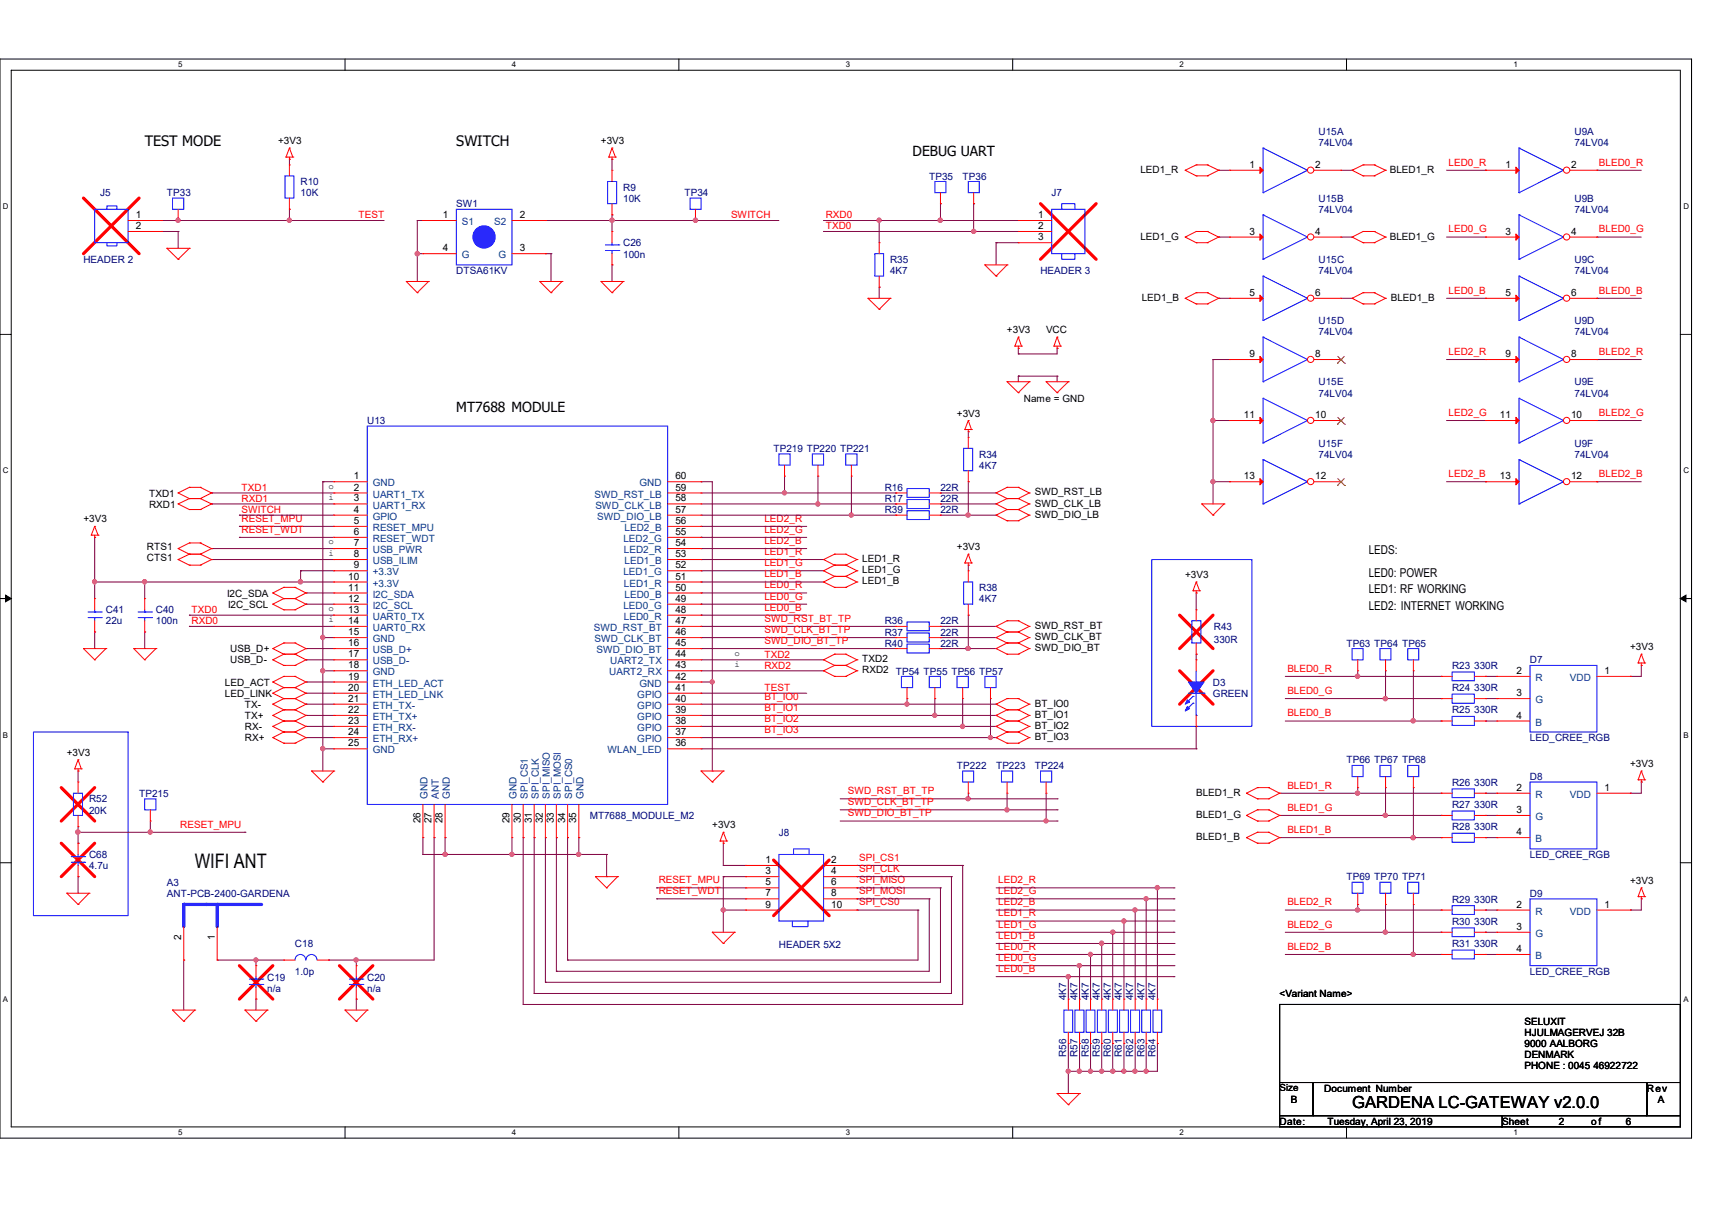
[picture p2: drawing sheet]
<svg xmlns="http://www.w3.org/2000/svg" width="297mm" height="210mm" viewBox="0 0 297 210" stroke-linecap="round" stroke-linejoin="round" font-family="sans-serif">
<defs><g id="words">
<text font-size="3.5" x="33.8" y="150.6">WIFI ANT</text>
<text font-size="2.9" x="234.6" y="192.4">GARDENA LC-GATEWAY v2.0.0</text>
<g font-size="2.5">
<text x="25.1" y="25.3">TEST MODE</text>
<text x="79.2" y="25.3">SWITCH</text>
</g>
<g font-size="2.4">
<text x="158.3" y="27.1">DEBUG UART</text>
<text x="79.2" y="71.5">MT7688 MODULE</text>
</g>
<g font-size="2.1">
<text x="237.4" y="96.2">LEDS:</text>
<text x="237.4" y="100.1">LED0: POWER</text>
<text x="237.4" y="103">LED1: RF WORKING</text>
<text x="237.4" y="105.9">LED2: INTERNET WORKING</text>
</g>
<g font-size="1.7" fill="#000080">
<text x="228.7" y="23.5">U15A</text>
<text x="273.2" y="23.5">U9A</text>
<text x="228.7" y="25.4">74LV04</text>
<text x="273.2" y="25.4">74LV04</text>
<text x="17.4" y="34.1">J5</text>
<text x="29" y="34.1">TP33</text>
<text x="52.2" y="32.1">R10</text>
<text x="52.2" y="34.1">10K</text>
<text x="79.2" y="36">SW1</text>
<text x="108.1" y="33.1">R9</text>
<text x="108.1" y="35.1">10K</text>
<text x="118.7" y="34.1">TP34</text>
<text x="161.2" y="31.2">TP35</text>
<text x="167" y="31.2">TP36</text>
<text x="182.4" y="34.1">J7</text>
<text x="228.7" y="35.1">U15B</text>
<text x="273.2" y="35.1">U9B</text>
<text x="228.7" y="37">74LV04</text>
<text x="273.2" y="37">74LV04</text>
<text x="14.5" y="45.6">HEADER 2</text>
<text x="79.2" y="47.6">DTSA61KV</text>
<text x="108.1" y="42.8">C26</text>
<text x="108.1" y="44.7">100n</text>
<text x="154.4" y="45.6">R35</text>
<text x="154.4" y="47.6">4K7</text>
<text x="180.5" y="47.6">HEADER 3</text>
<text x="228.7" y="45.6">U15C</text>
<text x="228.7" y="47.6">74LV04</text>
<text x="273.2" y="45.6">U9C</text>
<text x="273.2" y="47.6">74LV04</text>
<text x="228.7" y="56.3">U15D</text>
<text x="228.7" y="58.2">74LV04</text>
<text x="273.2" y="56.3">U9D</text>
<text x="273.2" y="58.2">74LV04</text>
<text x="228.7" y="66.9">U15E</text>
<text x="228.7" y="68.8">74LV04</text>
<text x="273.2" y="66.9">U9E</text>
<text x="273.2" y="68.8">74LV04</text>
<text x="63.7" y="73.7">U13</text>
<text x="228.7" y="77.5">U15F</text>
<text x="273.2" y="77.5">U9F</text>
<text x="134.2" y="78.5">TP219 TP220 TP221</text>
<text x="169.9" y="79.4">R34</text>
<text x="169.9" y="81.4">4K7</text>
<text x="228.7" y="79.4">74LV04</text>
<text x="273.2" y="79.4">74LV04</text>
<text x="153.5" y="87.2">R17</text>
<text x="153.5" y="85.2">R16</text>
<text x="153.5" y="89.1">R39</text>
<text x="163.1" y="87.2">22R</text>
<text x="163.1" y="85.2">22R</text>
<text x="163.1" y="89.1">22R</text>
<text x="18.4" y="106.5">C41</text>
<text x="27" y="106.5">C40</text>
<text x="169.9" y="102.6">R38</text>
<text x="169.9" y="104.5">4K7</text>
<text x="18.4" y="108.4">22u</text>
<text x="27" y="108.4">100n</text>
<text x="153.5" y="112.3">R40</text>
<text x="153.5" y="108.4">R36</text>
<text x="153.5" y="110.3">R37</text>
<text x="163.1" y="112.3">22R</text>
<text x="163.1" y="108.4">22R</text>
<text x="163.1" y="110.3">22R</text>
<text x="210.6" y="109.3">R43</text>
<text x="210.6" y="111.7">330R</text>
<text x="233.6" y="112.3">TP63 TP64 TP65</text>
<text x="210.4" y="119">D3</text>
<text x="251.9" y="116.1">R23</text>
<text x="251.9" y="120">R24</text>
<text x="255.8" y="116.1">330R</text>
<text x="255.8" y="120">330R</text>
<text x="265.4" y="115.1">D7</text>
<text x="210.4" y="120.9">GREEN</text>
<text x="251.9" y="123.8">R25</text>
<text x="255.8" y="123.8">330R</text>
<text x="265.4" y="128.7">LED_CREE_RGB</text>
<text x="166" y="133.5">TP222</text>
<text x="172.8" y="133.5">TP223</text>
<text x="179.5" y="133.5">TP224</text>
<text x="233.6" y="132.5">TP66 TP67 TP68</text>
<text x="251.9" y="136.4">R26</text>
<text x="255.8" y="136.4">330R</text>
<text x="265.4" y="135.4">D8</text>
<text x="15.5" y="139.3">R52</text>
<text x="15.5" y="141.2">20K</text>
<text x="24.1" y="138.3">TP215</text>
<text x="102.3" y="142.2">MT7688_MODULE_M2</text>
<text x="251.9" y="140.3">R27</text>
<text x="255.8" y="140.3">330R</text>
<text x="15.5" y="148.9">C68</text>
<text x="135.1" y="145.1">J8</text>
<text x="251.9" y="144.1">R28</text>
<text x="255.8" y="144.1">330R</text>
<text x="265.4" y="148.9">LED_CREE_RGB</text>
<text x="15.5" y="150.9">4.7u</text>
<text x="29" y="153.8">A3</text>
<text x="29" y="155.7">ANT-PCB-2400-GARDENA</text>
<text x="233.6" y="152.8">TP69 TP70 TP71</text>
<text x="265.4" y="155.7">D9</text>
<text x="251.9" y="160.5">R30</text>
<text x="251.9" y="156.6">R29</text>
<text x="255.8" y="160.5">330R</text>
<text x="255.8" y="156.6">330R</text>
<text x="51.2" y="164.4">C18</text>
<text x="135.1" y="164.5">HEADER 5X2</text>
<text x="251.9" y="164.4">R31</text>
<text x="255.8" y="164.4">330R</text>
<text x="46.4" y="170.2">C19</text>
<text x="46.4" y="172.1">n/a</text>
<text x="51.2" y="169.2">1.0p</text>
<text x="63.7" y="170.2">C20</text>
<text x="63.7" y="172.1">n/a</text>
<text x="185" y="173.6" transform="rotate(-90 185 173.6)">4K7</text>
<text x="186.9" y="173.6" transform="rotate(-90 186.9 173.6)">4K7</text>
<text x="188.9" y="173.6" transform="rotate(-90 188.9 173.6)">4K7</text>
<text x="190.8" y="173.6" transform="rotate(-90 190.8 173.6)">4K7</text>
<text x="192.7" y="173.6" transform="rotate(-90 192.7 173.6)">4K7</text>
<text x="194.6" y="173.6" transform="rotate(-90 194.6 173.6)">4K7</text>
<text x="196.6" y="173.6" transform="rotate(-90 196.6 173.6)">4K7</text>
<text x="198.5" y="173.6" transform="rotate(-90 198.5 173.6)">4K7</text>
<text x="200.4" y="173.6" transform="rotate(-90 200.4 173.6)">4K7</text>
<text x="265.4" y="169.2">LED_CREE_RGB</text>
<text x="185" y="183.4" transform="rotate(-90 185 183.4)">R56</text>
<text x="186.9" y="183.4" transform="rotate(-90 186.9 183.4)">R57</text>
<text x="188.9" y="183.4" transform="rotate(-90 188.9 183.4)">R58</text>
<text x="190.8" y="183.4" transform="rotate(-90 190.8 183.4)">R59</text>
<text x="192.7" y="183.4" transform="rotate(-90 192.7 183.4)">R60</text>
<text x="194.6" y="183.4" transform="rotate(-90 194.6 183.4)">R61</text>
<text x="196.6" y="183.4" transform="rotate(-90 196.6 183.4)">R62</text>
<text x="198.5" y="183.4" transform="rotate(-90 198.5 183.4)">R63</text>
<text x="200.4" y="183.4" transform="rotate(-90 200.4 183.4)">R64</text>
</g>
<g font-size="1.7">
<text x="48.3" y="25">+3V3</text>
<text x="104.3" y="25">+3V3</text>
<text x="216.8" y="29.1">1</text>
<text x="228.2" y="29.1">2</text>
<text x="261.2" y="29.1">1</text>
<text x="272.6" y="29.1">2</text>
<text x="197.8" y="30">LED1_R</text>
<text x="241.1" y="30">BLED1_R</text>
<text x="23.6" y="37.8">1</text>
<text x="23.6" y="39.8">2</text>
<text x="76.8" y="37.8">1</text>
<text x="90.2" y="37.8">2</text>
<text x="180.1" y="37.8">1</text>
<text x="180.1" y="39.8">2</text>
<text x="180.1" y="41.7">3</text>
<text x="197.8" y="41.6">LED1_G</text>
<text x="216.8" y="40.7">3</text>
<text x="228.2" y="40.7">4</text>
<text x="241.1" y="41.6">BLED1_G</text>
<text x="261.2" y="40.7">3</text>
<text x="272.6" y="40.7">4</text>
<text x="76.8" y="43.6">4</text>
<text x="90.2" y="43.6">3</text>
<text x="198.1" y="52.2">LED1_B</text>
<text x="216.8" y="51.3">5</text>
<text x="228.2" y="51.3">6</text>
<text x="241.3" y="52.2">BLED1_B</text>
<text x="261.2" y="51.3">5</text>
<text x="272.6" y="51.3">6</text>
<text x="174.7" y="57.8">+3V3</text>
<text x="181.5" y="57.8">VCC</text>
<text x="216.8" y="62">9</text>
<text x="228.2" y="62">8</text>
<text x="261.2" y="62">9</text>
<text x="272.6" y="62">8</text>
<text x="177.6" y="69.8">Name = GND</text>
<text x="166" y="72.3">+3V3</text>
<text x="215.8" y="72.6">11</text>
<text x="228.2" y="72.6">10</text>
<text x="260.2" y="72.6">11</text>
<text x="272.6" y="72.6">10</text>
<text x="61.4" y="83.2">1</text>
<text x="117.2" y="83.2">60</text>
<text x="215.8" y="83.2">13</text>
<text x="228.2" y="83.2">12</text>
<text x="260.2" y="83.2">13</text>
<text x="272.6" y="83.2">12</text>
<text x="25.9" y="86.2">TXD1</text>
<text x="25.9" y="88.1">RXD1</text>
<text x="61.4" y="85.1">2</text>
<text x="61.4" y="87">3</text>
<text x="61.4" y="89">4</text>
<text x="117.2" y="89">57</text>
<text x="117.2" y="87">58</text>
<text x="117.2" y="85.1">59</text>
<text x="179.5" y="89.9">SWD_DIO_LB</text>
<text x="179.5" y="87.9">SWD_CLK_LB</text>
<text x="179.5" y="86">SWD_RST_LB</text>
<text x="14.5" y="90.6">+3V3</text>
<text x="25.5" y="95.5">RTS1</text>
<text x="61.4" y="92.8">6</text>
<text x="61.4" y="90.9">5</text>
<text x="61.4" y="94.8">7</text>
<text x="117.2" y="94.8">54</text>
<text x="117.2" y="92.8">55</text>
<text x="117.2" y="90.9">56</text>
<text x="166" y="95.5">+3V3</text>
<text x="25.5" y="97.4">CTS1</text>
<text x="60.4" y="100.6">10</text>
<text x="61.4" y="98.6">9</text>
<text x="61.4" y="96.7">8</text>
<text x="117.2" y="100.6">51</text>
<text x="117.2" y="98.6">52</text>
<text x="117.2" y="96.7">53</text>
<text x="149.6" y="101.4">LED1_B</text>
<text x="149.6" y="99.5">LED1_G</text>
<text x="149.6" y="97.6">LED1_R</text>
<text x="205.6" y="100.3">+3V3</text>
<text x="39.4" y="103.5">I2C_SDA</text>
<text x="39.6" y="105.5">I2C_SCL</text>
<text x="60.4" y="106.3">13</text>
<text x="60.4" y="104.4">12</text>
<text x="60.4" y="102.5">11</text>
<text x="117.2" y="106.3">48</text>
<text x="117.2" y="104.4">49</text>
<text x="117.2" y="102.5">50</text>
<text x="40" y="113.2">USB_D+</text>
<text x="60.4" y="108.3">14</text>
<text x="60.4" y="110.2">15</text>
<text x="60.4" y="112.1">16</text>
<text x="117.2" y="112.1">45</text>
<text x="117.2" y="110.2">46</text>
<text x="117.2" y="108.3">47</text>
<text x="179.5" y="113">SWD_DIO_BT</text>
<text x="179.5" y="111.1">SWD_CLK_BT</text>
<text x="179.5" y="109.2">SWD_RST_BT</text>
<text x="282.8" y="112.8">+3V3</text>
<text x="39" y="119">LED_ACT</text>
<text x="40" y="115.1">USB_D-</text>
<text x="60.4" y="114.1">17</text>
<text x="60.4" y="116">18</text>
<text x="60.4" y="117.9">19</text>
<text x="60.4" y="119.9">20</text>
<text x="117.2" y="117.9">42</text>
<text x="117.2" y="116">43</text>
<text x="117.2" y="114.1">44</text>
<text x="117.2" y="119.9">41</text>
<text x="149.6" y="114.9">TXD2</text>
<text x="149.6" y="116.9">RXD2 TP54 TP55 TP56 TP57</text>
<text x="263.1" y="117">2</text>
<text x="278.4" y="117">1</text>
<text x="39" y="120.9">LED_LINK</text>
<text x="42.5" y="122.9">TX-</text>
<text x="42.5" y="124.8">TX+</text>
<text x="60.4" y="121.8">21</text>
<text x="60.4" y="123.7">22</text>
<text x="60.4" y="125.6">23</text>
<text x="117.2" y="125.6">38</text>
<text x="117.2" y="123.7">39</text>
<text x="117.2" y="121.8">40</text>
<text x="179.5" y="122.7">BT_IO0</text>
<text x="179.5" y="124.6">BT_IO1</text>
<text x="263.1" y="120.8">3</text>
<text x="263.1" y="124.7">4</text>
<text x="11.6" y="131.1">+3V3</text>
<text x="42.5" y="126.7">RX-</text>
<text x="42.5" y="128.7">RX+</text>
<text x="60.4" y="127.6">24</text>
<text x="60.4" y="129.5">25</text>
<text x="117.2" y="127.6">37</text>
<text x="117.2" y="129.5">36</text>
<text x="179.5" y="126.5">BT_IO2</text>
<text x="179.5" y="128.5">BT_IO3</text>
<text x="263.1" y="137.2">2</text>
<text x="278.4" y="137.2">1</text>
<text x="282.8" y="133.1">+3V3</text>
<text x="72.9" y="142.9" transform="rotate(-90 72.9 142.9)">26</text>
<text x="74.9" y="142.9" transform="rotate(-90 74.9 142.9)">27</text>
<text x="76.8" y="142.9" transform="rotate(-90 76.8 142.9)">28</text>
<text x="88.4" y="142.9" transform="rotate(-90 88.4 142.9)">29</text>
<text x="90.3" y="142.9" transform="rotate(-90 90.3 142.9)">30</text>
<text x="92.2" y="142.9" transform="rotate(-90 92.2 142.9)">31</text>
<text x="94.2" y="142.9" transform="rotate(-90 94.2 142.9)">32</text>
<text x="96.1" y="142.9" transform="rotate(-90 96.1 142.9)">33</text>
<text x="98" y="142.9" transform="rotate(-90 98 142.9)">34</text>
<text x="100" y="142.9" transform="rotate(-90 100 142.9)">35</text>
<text x="123.6" y="143.7">+3V3</text>
<text x="207.5" y="138.1">BLED1_R</text>
<text x="207.5" y="142">BLED1_G</text>
<text x="263.1" y="141.1">3</text>
<text x="132.8" y="149.8">1</text>
<text x="144.2" y="149.8">2</text>
<text x="207.5" y="145.8">BLED1_B</text>
<text x="263.1" y="144.9">4</text>
<text x="132.8" y="151.7">3</text>
<text x="132.8" y="153.7">5</text>
<text x="132.8" y="155.6">7</text>
<text x="144.2" y="151.7">4</text>
<text x="144.2" y="153.7">6</text>
<text x="144.2" y="155.6">8</text>
<text x="282.8" y="153.4">+3V3</text>
<text x="132.8" y="157.5">9</text>
<text x="144.2" y="157.5">10</text>
<text x="263.1" y="157.5">2</text>
<text x="263.1" y="161.4">3</text>
<text x="278.4" y="157.5">1</text>
<text x="31.5" y="163.2" transform="rotate(-90 31.5 163.2)">2</text>
<text x="37.3" y="163.2" transform="rotate(-90 37.3 163.2)">1</text>
<text x="263.1" y="165.2">4</text>
<text x="222" y="173.1">&lt;Variant Name&gt;</text>
<text x="264.5" y="177.9">SELUXIT</text>
<text x="264.5" y="179.8">HJULMAGERVEJ 32B</text>
<text x="264.5" y="181.7">9000 AALBORG</text>
<text x="264.5" y="183.7">DENMARK</text>
<text x="264.5" y="185.6">PHONE : 0045 46922722</text>
<text x="222" y="189.4">Size</text>
<text x="223.9" y="191.4">B</text>
<text x="229.7" y="189.5">Document Number</text>
<text x="285.7" y="189.5">Rev</text>
<text x="287.6" y="191.4">A</text>
<text x="222" y="195.2">Date:</text>
<text x="230.3" y="195.2">Tuesday, April 23, 2019</text>
<text x="260.6" y="195.2">Sheet</text>
<text x="270.4" y="195.2">2</text>
<text x="276.1" y="195.2">of</text>
<text x="282" y="195.2">6</text>
</g>
<g font-size="1.7" fill="#f00">
<text x="251.3" y="28.7">LED0_R</text>
<text x="277.4" y="28.7">BLED0_R</text>
<text x="62.2" y="37.9">TEST</text>
<text x="126.8" y="37.9">SWITCH</text>
<text x="143.2" y="37.9">RXD0</text>
<text x="143.2" y="39.8">TXD0</text>
<text x="251.3" y="40.3">LED0_G</text>
<text x="277.4" y="40.3">BLED0_G</text>
<text x="251.3" y="51">LED0_B</text>
<text x="277.4" y="51">BLED0_B</text>
<text x="251.3" y="61.6">LED2_R</text>
<text x="277.4" y="61.6">BLED2_R</text>
<text x="251.3" y="72.2">LED2_G</text>
<text x="277.4" y="72.2">BLED2_G</text>
<text x="251.3" y="82.8">LED2_B</text>
<text x="277.4" y="82.8">BLED2_B</text>
<text x="41.9" y="87.1">RXD1</text>
<text x="41.9" y="85.2">TXD1</text>
<text x="41.9" y="89">SWITCH</text>
<text x="41.9" y="90.6">RESET_MPU</text>
<text x="41.9" y="92.5">RESET_WDT</text>
<text x="132.6" y="94.4">LED2_B</text>
<text x="132.6" y="92.5">LED2_G</text>
<text x="132.6" y="90.6">LED2_R</text>
<text x="132.6" y="96.3">LED1_R</text>
<text x="132.6" y="98.3">LED1_G</text>
<text x="132.6" y="100.2">LED1_B</text>
<text x="33.2" y="106.4">TXD0</text>
<text x="132.6" y="102.1">LED0_R</text>
<text x="132.6" y="104.1">LED0_G</text>
<text x="132.6" y="106">LED0_B</text>
<text x="132.6" y="107.9">SWD_RST_BT_TP</text>
<text x="33.2" y="108.3">RXD0</text>
<text x="132.6" y="109.9">SWD_CLK_BT_TP</text>
<text x="132.6" y="111.8">SWD_DIO_BT_TP</text>
<text x="132.6" y="119.9">TEST</text>
<text x="132.6" y="114.1">TXD2</text>
<text x="132.6" y="116">RXD2</text>
<text x="223.3" y="116.6">BLED0_R</text>
<text x="132.6" y="121.4">BT_IO0</text>
<text x="132.6" y="123.4">BT_IO1</text>
<text x="132.6" y="125.3">BT_IO2</text>
<text x="223.3" y="120.4">BLED0_G</text>
<text x="223.3" y="124.3">BLED0_B</text>
<text x="132.6" y="127.2">BT_IO3</text>
<text x="147.1" y="137.8">SWD_RST_BT_TP</text>
<text x="223.3" y="136.9">BLED1_R</text>
<text x="31.3" y="143.6">RESET_MPU</text>
<text x="147.1" y="139.7">SWD_CLK_BT_TP</text>
<text x="147.1" y="141.7">SWD_DIO_BT_TP</text>
<text x="223.3" y="140.7">BLED1_G</text>
<text x="149" y="149.4">SPI_CS1</text>
<text x="223.3" y="144.6">BLED1_B</text>
<text x="114.3" y="153.3">RESET_MPU</text>
<text x="114.3" y="155.2">RESET_WDT</text>
<text x="149" y="155.2">SPI_MOSI</text>
<text x="149" y="153.3">SPI_MISO</text>
<text x="149" y="151.3">SPI_CLK</text>
<text x="173.2" y="155.2">LED2_G</text>
<text x="173.2" y="153.3">LED2_R</text>
<text x="149" y="157.1">SPI_CS0</text>
<text x="173.2" y="159">LED1_R</text>
<text x="173.2" y="157.1">LED2_B</text>
<text x="173.2" y="161">LED1_G</text>
<text x="223.3" y="161">BLED2_G</text>
<text x="223.3" y="157.1">BLED2_R</text>
<text x="173.2" y="164.8">LED0_R</text>
<text x="173.2" y="166.8">LED0_G</text>
<text x="173.2" y="162.9">LED1_B</text>
<text x="223.3" y="164.8">BLED2_B</text>
<text x="173.2" y="168.7">LED0_B</text>
</g>
<g font-size="1.7" fill="#004080">
<text x="80.1" y="39.1">S1</text>
<text x="85.7" y="39.1">S2</text>
<text x="80.1" y="44.8">G</text>
<text x="86.5" y="44.8">G</text>
<text x="64.7" y="86.4">UART1_TX</text>
<text x="64.7" y="84.4">GND</text>
<text x="64.7" y="88.3">UART1_RX</text>
<text x="103.2" y="86.4">SWD_RST_LB</text>
<text x="103.3" y="88.3">SWD_CLK_LB</text>
<text x="110.9" y="84.4">GND</text>
<text x="64.7" y="94.1">RESET_WDT</text>
<text x="64.7" y="92.2">RESET_MPU</text>
<text x="64.7" y="90.2">GPIO</text>
<text x="103.6" y="90.2">SWD_DIO_LB</text>
<text x="108.2" y="94.1">LED2_G</text>
<text x="108.4" y="92.2">LED2_B</text>
<text x="64.7" y="99.9">+3.3V</text>
<text x="64.7" y="96">USB_PWR</text>
<text x="64.7" y="97.9">USB_ILIM</text>
<text x="64.7" y="101.8">+3.3V</text>
<text x="108.2" y="99.9">LED1_G</text>
<text x="108.2" y="101.8">LED1_R</text>
<text x="108.2" y="96">LED2_R</text>
<text x="108.4" y="97.9">LED1_B</text>
<text x="64.7" y="107.6">UART0_TX</text>
<text x="64.7" y="105.7">I2C_SCL</text>
<text x="64.7" y="103.7">I2C_SDA</text>
<text x="108.2" y="105.7">LED0_G</text>
<text x="108.2" y="107.6">LED0_R</text>
<text x="108.4" y="103.7">LED0_B</text>
<text x="64.7" y="109.5">UART0_RX</text>
<text x="64.7" y="111.5">GND</text>
<text x="64.7" y="113.4">USB_D+</text>
<text x="103" y="109.5">SWD_RST_BT</text>
<text x="103.2" y="111.5">SWD_CLK_BT</text>
<text x="103.5" y="113.4">SWD_DIO_BT</text>
<text x="64.7" y="115.3">USB_D-</text>
<text x="64.7" y="117.2">GND</text>
<text x="64.7" y="119.2">ETH_LED_ACT</text>
<text x="105.7" y="117.2">UART2_RX</text>
<text x="105.9" y="115.3">UART2_TX</text>
<text x="110.9" y="119.2">GND</text>
<text x="266.4" y="118.2">R</text>
<text x="272.3" y="118.2">VDD</text>
<text x="64.7" y="121.1">ETH_LED_LNK</text>
<text x="64.7" y="123">ETH_TX-</text>
<text x="64.7" y="125">ETH_TX+</text>
<text x="110.6" y="125">GPIO</text>
<text x="110.6" y="123">GPIO</text>
<text x="110.6" y="121.1">GPIO</text>
<text x="266.4" y="122">G</text>
<text x="266.4" y="125.9">B</text>
<text x="64.7" y="126.9">ETH_RX-</text>
<text x="64.7" y="128.8">ETH_RX+</text>
<text x="64.7" y="130.8">GND</text>
<text x="105.4" y="130.8">WLAN_LED</text>
<text x="110.6" y="128.8">GPIO</text>
<text x="110.6" y="126.9">GPIO</text>
<text x="74.2" y="138.6" transform="rotate(-90 74.2 138.6)">GND</text>
<text x="76.1" y="138.6" transform="rotate(-90 76.1 138.6)">ANT</text>
<text x="78" y="138.6" transform="rotate(-90 78 138.6)">GND</text>
<text x="89.6" y="138.6" transform="rotate(-90 89.6 138.6)">GND</text>
<text x="91.6" y="138.6" transform="rotate(-90 91.6 138.6)">SPI_CS1</text>
<text x="93.5" y="138.6" transform="rotate(-90 93.5 138.6)">SPI_CLK</text>
<text x="95.4" y="138.6" transform="rotate(-90 95.4 138.6)">SPI_MISO</text>
<text x="97.3" y="138.6" transform="rotate(-90 97.3 138.6)">SPI_MOSI</text>
<text x="99.3" y="138.6" transform="rotate(-90 99.3 138.6)">SPI_CS0</text>
<text x="101.2" y="138.6" transform="rotate(-90 101.2 138.6)">GND</text>
<text x="266.4" y="138.5">R</text>
<text x="266.4" y="142.3">G</text>
<text x="272.3" y="138.5">VDD</text>
<text x="266.4" y="146.2">B</text>
<text x="266.4" y="158.7">R</text>
<text x="272.3" y="158.7">VDD</text>
<text x="266.4" y="162.6">G</text>
<text x="266.4" y="166.5">B</text>
</g>
<g font-size="1.6">
<text x="57" y="84.8">o</text>
<text x="57" y="86.8">i</text>
<text x="57" y="94.5">o</text>
<text x="57" y="96.4">i</text>
<text x="57" y="106.1">o</text>
<text x="57" y="108">i</text>
<text x="127.4" y="113.8">o</text>
<text x="127.4" y="115.7">i</text>
</g>
<g font-size="1.4">
<text x="30.9" y="11.7">5</text>
<text x="88.8" y="11.7">4</text>
<text x="146.7" y="11.7">3</text>
<text x="204.6" y="11.7">2</text>
<text x="262.6" y="11.7">1</text>
<text x=".5" y="36.3">D</text>
<text x="292" y="36.3">D</text>
<text x=".5" y="82.2">C</text>
<text x="292" y="82.2">C</text>
<text x=".5" y="128">B</text>
<text x="292" y="128">B</text>
<text x=".5" y="173.9">A</text>
<text x="292" y="173.9">A</text>
<text x="30.9" y="197">5</text>
<text x="88.8" y="197">4</text>
<text x="146.7" y="197">3</text>
<text x="204.6" y="197">2</text>
<text x="262.6" y="197">1</text>
</g>
</g></defs>
<path d="M0 10.2h293.5v187.3h-293.5zM1.9 12.2h289.6v183.4h-289.6z" fill="none" stroke="#000" stroke-width=".17"/>
<g fill="#fff">
<path d="M30.9 10.5h.8v1.5h-.8z"/>
<path d="M30.9 195.8h.8v1.5h-.8z"/>
</g>
<path d="M59.9 10.2v2M59.9 195.6v1.9" fill="none" stroke="#000" stroke-width=".17"/>
<g fill="#fff">
<path d="M88.8 10.5h.8v1.5h-.8z"/>
<path d="M88.8 195.8h.8v1.5h-.8z"/>
</g>
<path d="M117.8 10.2v2M117.8 195.6v1.9" fill="none" stroke="#000" stroke-width=".17"/>
<g fill="#fff">
<path d="M146.7 10.5h.8v1.5h-.8z"/>
<path d="M146.7 195.8h.8v1.5h-.8z"/>
</g>
<path d="M175.7 10.2v2M175.7 195.6v1.9" fill="none" stroke="#000" stroke-width=".17"/>
<g fill="#fff">
<path d="M204.6 10.5h.8v1.5h-.8z"/>
<path d="M204.6 195.8h.8v1.5h-.8z"/>
</g>
<path d="M233.6 10.2v2M233.6 195.6v1.9" fill="none" stroke="#000" stroke-width=".17"/>
<g fill="#fff">
<path d="M262.6 10.5h.7v1.5h-.7z"/>
<path d="M262.6 195.8h.7v1.5h-.7z"/>
<path d="M.5 35.1h1v1.5h-1z"/>
<path d="M292 35.1h1v1.5h-1z"/>
<path d="M.5 80.9h1v1.6h-1z"/>
<path d="M292 80.9h1v1.6h-1z"/>
</g>
<path d="M0 58h1.9M291.5 58h2" fill="none" stroke="#000" stroke-width=".17"/>
<g fill="#fff">
<path d="M.5 126.8h.9v1.5h-.9z"/>
<path d="M292 126.8h.9v1.5h-.9z"/>
</g>
<path d="M0 103.9h1.9M291.5 103.9h2" fill="none" stroke="#000" stroke-width=".17"/>
<path d="M1 103.3l.9 .6-.9 .5zM291.5 103.9l1-.6v1.1z" fill="#000" stroke="#000" stroke-width=".17"/>
<g fill="#fff">
<path d="M.5 172.6h.9v1.6h-.9z"/>
<path d="M292 172.6h.9v1.6h-.9z"/>
</g>
<path d="M0 149.7h1.9M291.5 149.7h2M222 174.3h69.5v13.6h-69.5zM222 187.9h5.8v5.7h-5.8zM222 193.6h38.6v2h-38.6zM227.8 187.9h57.9v5.7h-57.9zM260.6 193.6h30.9v2h-30.9zM285.7 187.9h5.8v5.7h-5.8z" fill="none" stroke="#000" stroke-width=".17"/>
<path d="M199.8 97.1h17.4v29h-17.4zM5.8 127h16.4v31.9h-16.4z" fill="none" stroke="#00f" stroke-width=".17" stroke-dasharray="5681883.7"/>
<g fill="none" stroke="#f00" stroke-width=".55">
<path d="M14.5 34.4l9.6 9.6M24.1 34.4l-9.6 9.6M180.5 35.3l9.7 9.7M190.2 35.3l-9.7 9.7M204.6 106.8l5.8 5.8M204.6 116.4l5.8 5.8M210.4 106.8l-5.8 5.8M210.4 116.4l-5.8 5.8M10.6 136.7l5.8 5.8M16.4 136.7l-5.8 5.8M10.6 146.3l5.8 5.8M16.4 146.3l-5.8 5.8"/>
<path d="M134.2 149.3l9.6 9.6M143.8 149.3l-9.6 9.6M41.5 167.6l5.8 5.8M47.3 167.6l-5.8 5.8M58.9 167.6l5.8 5.8M64.7 167.6l-5.8 5.8"/>
</g>
<g fill="none" stroke="#800040" stroke-width=".17">
<path d="M28 38.3h.1M28 38.3h38.6M30.9 38.3h.1M50.2 36.3h.1M50.2 38.3h.1M50.2 27.6h.1M50.2 27.6v1M50.2 36.3v2M72.4 38.3h.1M72.4 38.3h1M72.4 38.3v10.6M94.6 38.3h.1"/>
<path d="M94.6 38.3h40.5M106.2 37.3h.1M106.2 38.3h.1M106.2 27.6h.1M106.2 27.6v1.9M106.2 37.3v2.9M120.6 38.3h.1M142.9 38.3h.1M142.9 38.3h33.8M152.5 38.3h.1M152.5 38.3v3.8M163.2 38.3h.1"/>
<path d="M163.2 35.3h.1M163.2 35.3v3M168.9 35.3h.1M168.9 35.3v4.9M211.4 29.5h.1M211.4 29.5h1.9M232.6 29.5h2M234.6 29.5h.1M251 29.5h6.7M257.7 29.5h.1M277 29.5h.1M277 29.5h7.7"/>
<path d="M28 40.2h.1M28 40.2h2.9M30.9 40.2h.1M30.9 40.2v2.9M72.4 44h.1M72.4 44h1M94.6 44h.1M94.6 44h1M95.6 44h.1M95.6 44v4.9M106.2 46h.1M106.2 46v2.9"/>
<path d="M142.9 40.2h.1M142.9 40.2h33.8M152.5 49.8h.1M152.5 49.8v2M168.9 40.2h.1M172.8 42.1h.1M172.8 42.1h3.9M172.8 42.1v3.9M211.4 51.8h.1M211.4 41.1h.1M211.4 41.1h1.9M211.4 51.8h1.9"/>
<path d="M232.6 41.1h2M232.6 51.8h2M234.6 51.8h.1M234.6 41.1h.1M251 41.1h6.7M251 51.8h6.7M257.7 41.1h.1M257.7 51.8h.1M277 41.1h.1M277 51.8h.1M277 41.1h7.7M277 51.8h7.7"/>
<path d="M168 74.9h.1M168 74.9v1M176.7 60.5h.1M176.7 61.4h.1M176.7 65.3h.1M176.7 60.5v.9M176.7 65.3v1M176.7 65.3h6.7M183.4 60.5h.1M183.4 65.3h.1M183.4 60.5v.9h-6.7M183.4 65.3v1"/>
<path d="M210.4 62.4h.1M210.4 73h.1M210.4 62.4h2.9M210.4 73h2.9M210.4 62.4v25.1M251 62.4h6.7M251 73h6.7M257.7 62.4h.1M257.7 73h.1M277 62.4h.1M277 73h.1M277 62.4h7.7"/>
<path d="M277 73h7.7M16.4 93.3h.1M16.4 93.3v10.6M36.7 87.5h.1M36.7 85.6h.1M36.7 95.2h.1M36.7 97.1h.1M36.7 87.5h21.2M36.7 85.6h21.2M36.7 97.1h21.2M36.7 95.2h21.2M41.5 91.4h.1"/>
<path d="M41.5 93.3h.1M41.5 89.4h.1M41.5 93.3h16.4M41.5 91.4h16.4M41.5 89.4h16.4M52.2 99.1h.1M52.2 99.1h5.7M52.2 99.1v1.9M56 83.6h.1M56 83.6h1.9M56 83.6v50.2M121.6 97.1h.1"/>
<path d="M121.6 99.1h.1M121.6 95.2h.1M121.6 93.3h.1M121.6 91.4h.1M121.6 83.6h.1M121.6 87.5h33.8M121.6 85.6h33.8M121.6 97.1h21.3M121.6 99.1h21.3M121.6 95.2h18.4M121.6 93.3h18.4M121.6 91.4h18.4"/>
<path d="M121.6 83.6h2v50.2M121.6 89.4h33.8M136.1 85.6h.1M136.1 82.6v3M141.9 87.5h.1M141.9 82.6v4.9M147.7 89.4h.1M147.7 82.6v6.8M155.4 85.6h.1M155.4 87.5h.1M155.4 89.4h.1M163.2 87.5h.1"/>
<path d="M163.2 85.6h.1M163.2 89.4h.1M163.2 87.5h9.6M163.2 85.6h9.6M163.2 89.4h9.6M168 83.6h.1M168 89.4h.1M168 98.1h.1M168 83.6v5.8M168 98.1v1M210.4 83.6h.1M210.4 83.6h2.9"/>
<path d="M251 83.6h6.7M257.7 83.6h.1M277 83.6h.1M277 83.6h7.7M16.4 101h.1M16.4 109.7h.1M16.4 109.7v2.9M16.4 101h41.5M25.1 109.7h.1M25.1 101h.1M25.1 101v2.9M25.1 109.7v2.9"/>
<path d="M32.9 106.8h.1M32.9 108.7h.1M32.9 106.8h25M32.9 108.7h25M52.2 101h.1M53.1 114.5h.1M53.1 112.6h.1M53.1 102.9h.1M53.1 104.9h.1M53.1 118.4h.1M53.1 114.5h4.8M53.1 112.6h4.8"/>
<path d="M53.1 102.9h4.8M53.1 104.9h4.8M53.1 118.4h4.8M56 116.4h.1M56 110.7h.1M56 116.4h1.9M56 110.7h1.9M121.6 102.9h.1M121.6 104.9h.1M121.6 106.8h.1M121.6 101h.1M121.6 108.7h.1"/>
<path d="M121.6 110.7h.1M121.6 112.6h.1M121.6 114.5h21.3M121.6 112.6h33.8M121.6 106.8h18.4M121.6 108.7h33.8M121.6 102.9h18.4M121.6 104.9h18.4M121.6 101h21.3M121.6 116.4h21.3M121.6 110.7h33.8M121.6 118.4h2"/>
<path d="M123.6 118.4h.1M142.9 114.5h.1M142.9 116.4h.1M163.2 110.7h.1M163.2 108.7h.1M163.2 112.6h.1M163.2 112.6h9.6M163.2 108.7h9.6M163.2 110.7h9.6M168 106.8h.1M168 112.6h.1M168 106.8v5.8"/>
<path d="M207.5 113.5h.1M207.5 102.9h.1M207.5 102.9v2.9M207.5 113.5v1M223 117.4h27M235.5 117.4h.1M235.5 116.4v1M240.4 116.4v4.8M245.2 116.4v8.7M250 117.4h.1M257.7 117.4h.1M257.7 117.4h2"/>
<path d="M282.8 117.4h.1M284.7 115.5h.1M284.7 115.5v1.9h-1.9M13.5 133.8h.1M13.5 133.8v1.9M53.1 128h.1M53.1 126.1h.1M53.1 124.2h.1M53.1 122.2h.1M53.1 120.3h.1M53.1 128h4.8M53.1 126.1h4.8"/>
<path d="M53.1 124.2h4.8M53.1 122.2h4.8M53.1 120.3h4.8M56 130h.1M56 130h1.9M121.6 120.3h.1M121.6 128h51.2M121.6 126.1h51.2M121.6 124.2h51.2M121.6 122.2h51.2M121.6 120.3h18.4M121.6 130h85.9"/>
<path d="M123.6 133.8h.1M145.8 138.6h37.6M157.4 122.2h.1M157.4 121.2v1M162.2 124.2h.1M162.2 121.2v3M167 126.1h.1M167 121.2v4.9M168 138.6h.1M168 137.7v.9M171.8 128h.1M171.8 121.2v6.8"/>
<path d="M172.8 122.2h.1M172.8 124.2h.1M172.8 126.1h.1M172.8 128h.1M174.7 137.7v2.8M181.5 137.7v4.8M183.4 138.6h.1M207.5 126.1h.1M207.5 130h.1M207.5 126.1v3.9M222 137.7h28M223 121.2h27"/>
<path d="M223 125.1h27M235.5 137.7h.1M235.5 136.7v1M240.4 121.2h.1M240.4 136.7v4.8M245.2 125.1h.1M245.2 136.7v8.7M250 121.2h.1M250 125.1h.1M250 137.7h.1M257.7 121.2h.1M257.7 125.1h.1"/>
<path d="M257.7 137.7h.1M257.7 121.2h2M257.7 125.1h2M257.7 137.7h2M282.8 137.7h.1M284.7 135.7h.1M284.7 135.7v2h-1.9M13.5 152.1h.1M13.5 144.4h.1M13.5 146.3h.1M13.5 143.5v2.8M13.5 152.1v2.9"/>
<path d="M13.5 144.4h29M26.1 144.4h.1M26.1 142.5v1.9M42.5 144.4h.1M73.4 145.4h.1M73.4 148.3h.1M73.4 145.4v2.9M73.4 148.3h31.8M75.3 145.4h.1M75.3 145.4v21.2h-18.3M77.2 145.4h.1M77.2 145.4v2.9"/>
<path d="M88.8 148.3h.1M88.8 145.4v2.9M90.8 145.4h.1M90.8 145.4v28.9M92.7 145.4h.1M92.7 145.4v27M94.6 145.4h.1M94.6 145.4v25.1M96.5 145.4h.1M96.5 145.4v23.2M98.5 145.4h.1M98.5 145.4v21.2"/>
<path d="M100.4 145.4h.1M100.4 148.3h.1M100.4 145.4v2.9M105.2 148.3h.1M105.2 152.1h.1M105.2 148.3v3.8M113.9 154.1h.1M113.9 156h.1M113.9 156h15.5M113.9 154.1h15.5M125.5 150.2h.1M125.5 146.3h.1"/>
<path d="M125.5 152.1h.1M125.5 157.9h.1M125.5 157.9h3.9M125.5 150.2h3.9M125.5 146.3v3.9M125.5 152.1v9.7M125.5 152.1h3.9M145.8 140.5h37.6M145.8 142.5h37.6M148.7 157.9h.1M148.7 156h.1M148.7 150.2h.1"/>
<path d="M148.7 154.1h.1M148.7 152.1h.1M148.7 157.9h10.6M148.7 150.2h18.3M148.7 152.1h16.4M148.7 156h12.5M148.7 154.1h14.5M159.3 157.9h.1M159.3 157.9v8.7h-60.8M161.2 156h.1M161.2 156v12.6h-64.7M163.2 154.1h.1"/>
<path d="M163.2 154.1v16.4h-68.6M165.1 152.1h.1M165.1 152.1v20.3h-72.4M167 150.2h.1M167 150.2v24.1h-76.2M172.8 157.9h30.9M172.8 156h30.9M172.8 154.1h30.9M172.8 159.9h30.9M174.7 140.5h.1M181.5 142.5h.1M183.4 140.5h.1"/>
<path d="M183.4 142.5h.1M195 159.9h.1M195 159.9v13.5M196.9 157.9h.1M196.9 157.9v15.5M198.8 156h.1M198.8 156v17.4M200.8 154.1h.1M200.8 154.1v19.3M203.7 159.9h.1M203.7 157.9h.1M203.7 156h.1"/>
<path d="M203.7 154.1h.1M222 141.5h28M222 145.4h28M223 157.9h27M235.5 157.9h.1M235.5 157v.9M240.4 141.5h.1M240.4 157v4.8M245.2 145.4h.1M245.2 157v8.7M250 141.5h.1M250 145.4h.1"/>
<path d="M250 157.9h.1M257.7 141.5h.1M257.7 145.4h.1M257.7 157.9h.1M257.7 141.5h2M257.7 145.4h2M257.7 157.9h2M282.8 157.9h.1M284.7 156h.1M284.7 156v1.9h-1.9M31.9 166.6h.1M31.9 166.6v8.7"/>
<path d="M37.7 166.6h.1M37.7 166.6h11.5M44.4 166.6h.1M44.4 173.4h.1M44.4 166.6v1M44.4 173.4v1.9M57 166.6h.1M61.8 173.4h.1M61.8 166.6h.1M61.8 166.6v1M61.8 173.4v1.9M90.8 174.3h.1"/>
<path d="M92.7 172.4h.1M94.6 170.5h.1M96.5 168.6h.1M98.5 166.6h.1M172.8 161.8h30.9M172.8 165.7h30.9M172.8 167.6h30.9M172.8 169.5h30.9M172.8 163.7h30.9M185.3 169.5h.1M185.3 169.5v3.9M187.3 167.6h.1"/>
<path d="M187.3 167.6v5.8M189.2 165.7h.1M189.2 165.7v7.7M191.1 163.7h.1M191.1 163.7v9.7M193 161.8h.1M193 161.8v11.6M203.7 169.5h.1M203.7 167.6h.1M203.7 165.7h.1M203.7 163.7h.1M203.7 161.8h.1"/>
<path d="M223 161.8h27M223 165.7h27M240.4 161.8h.1M245.2 165.7h.1M250 161.8h.1M250 165.7h.1M257.7 161.8h.1M257.7 165.7h.1M257.7 161.8h2M257.7 165.7h2M185.3 185.9h.1M185.3 189.8h.1"/>
<path d="M185.3 181.1v8.7M187.3 181.1h.1M187.3 181.1v4.8M189.2 185.9h.1M189.2 181.1v4.8M191.1 181.1h.1M191.1 185.9h.1M191.1 181.1v4.8M193 185.9h.1M193 181.1v4.8M195 185.9h.1M195 181.1v4.8"/>
<path d="M196.9 185.9h.1M196.9 181.1v4.8M198.8 185.9h.1M198.8 181.1v4.8M200.8 181.1h.1M200.8 181.1v4.8h-15.5"/>
</g>
<g fill="#f0f" stroke="#f0f" stroke-width=".17">
<circle cx="44.4" cy="166.6" r=".36"/>
<circle cx="61.8" cy="166.6" r=".37"/>
<circle cx="72.4" cy="44" r=".38"/>
<circle cx="120.6" cy="38.2" r=".38"/>
<circle cx="106.2" cy="38.2" r=".38"/>
<circle cx="240.3" cy="121.2" r=".38"/>
<circle cx="235.5" cy="117.4" r=".37"/>
<circle cx="245.2" cy="165.6" r=".37"/>
<circle cx="163.1" cy="38.2" r=".38"/>
<circle cx="152.5" cy="38.2" r=".37"/>
<circle cx="168.9" cy="40.2" r=".37"/>
<circle cx="56" cy="110.6" r=".37"/>
<circle cx="56" cy="129.9" r=".37"/>
<circle cx="56" cy="116.4" r=".37"/>
<circle cx="123.5" cy="118.3" r=".36"/>
<circle cx="167.9" cy="112.5" r=".37"/>
<circle cx="167.9" cy="89.4" r=".37"/>
<circle cx="16.4" cy="101" r=".37"/>
<circle cx="52.1" cy="101" r=".38"/>
<circle cx="25.1" cy="101" r=".37"/>
<circle cx="157.3" cy="122.2" r=".36"/>
<circle cx="162.2" cy="124.1" r=".36"/>
<circle cx="167" cy="126.1" r=".37"/>
<circle cx="171.8" cy="128" r=".36"/>
<circle cx="77.2" cy="148.3" r=".37"/>
<circle cx="125.5" cy="157.9" r=".37"/>
<circle cx="50.2" cy="38.2" r=".37"/>
<circle cx="30.9" cy="38.2" r=".37"/>
<circle cx="88.8" cy="148.3" r=".36"/>
<circle cx="100.4" cy="148.3" r=".37"/>
<circle cx="210.4" cy="83.6" r=".36"/>
<circle cx="210.4" cy="73" r=".37"/>
<circle cx="245.2" cy="125.1" r=".38"/>
<circle cx="235.5" cy="137.6" r=".37"/>
<circle cx="240.3" cy="141.5" r=".37"/>
<circle cx="245.2" cy="145.4" r=".38"/>
<circle cx="235.5" cy="157.9" r=".37"/>
<circle cx="240.3" cy="161.8" r=".37"/>
<circle cx="136.1" cy="85.5" r=".36"/>
<circle cx="141.9" cy="87.5" r=".37"/>
<circle cx="147.7" cy="89.4" r=".36"/>
<circle cx="167.9" cy="138.6" r=".37"/>
<circle cx="174.7" cy="140.5" r=".37"/>
<circle cx="181.5" cy="142.5" r=".36"/>
<circle cx="13.5" cy="144.4" r=".38"/>
<circle cx="26" cy="144.4" r=".37"/>
<circle cx="189.2" cy="165.6" r=".36"/>
<circle cx="187.3" cy="167.6" r=".37"/>
<circle cx="185.3" cy="169.5" r=".37"/>
<circle cx="195" cy="159.9" r=".37"/>
<circle cx="196.9" cy="157.9" r=".37"/>
<circle cx="198.8" cy="156" r=".36"/>
<circle cx="193" cy="161.8" r=".37"/>
<circle cx="191.1" cy="163.7" r=".37"/>
<circle cx="200.8" cy="154.1" r=".37"/>
<circle cx="185.3" cy="185.9" r=".36"/>
<circle cx="187.3" cy="185.9" r=".37"/>
<circle cx="189.2" cy="185.9" r=".36"/>
<circle cx="191.1" cy="185.9" r=".36"/>
<circle cx="193" cy="185.9" r=".37"/>
<circle cx="195" cy="185.9" r=".36"/>
<circle cx="198.8" cy="185.9" r=".36"/>
<circle cx="196.9" cy="185.9" r=".37"/>
</g>
<g fill="none" stroke="#f00" stroke-width=".17">
<path d="M49.6 27.3h.1M49.6 27.3h1.2M50.2 27.6h.1M50.2 25.7h.1M50.2 27.3v.3M50.2 25.7l-.6 1.6M50.2 25.7l.6 1.6M50.8 27.3h.1M105.6 27.3h.1M105.6 27.3h1.2M106.2 27.6h.1M106.2 25.7h.1"/>
<path d="M106.2 27.3v.3M106.2 25.7l-.6 1.6M106.2 25.7l.6 1.6M106.8 27.3h.1M205.6 29.5h.1M205.6 29.5l1.9 1M207.5 28.6h.1M207.5 30.5h.1M207.5 28.6l-1.9 .9M207.5 28.6h2M207.5 30.5h2M209.5 28.6h.1"/>
<path d="M209.5 30.5h.1M209.5 28.6l1.9 .9M211.4 29.5h.1M211.4 29.5l-1.9 1M234.6 29.5h.1M234.6 29.5l1.9 1M236.5 30.5h.1M236.5 28.6h.1M236.5 28.6h1.9M236.5 30.5h1.9M236.5 28.6l-1.9 .9M238.4 30.5h.1"/>
<path d="M238.4 28.6h.1M238.4 28.6l2 .9M240.4 29.5h.1M240.4 29.5l-2 1M29 43.1h.1M29 43.1h3.9M29 43.1l1.9 1.9M30.9 45h.1M32.9 43.1h.1M32.9 43.1l-2 1.9M70.5 48.9h.1M70.5 48.9h3.8"/>
<path d="M70.5 48.9l1.9 1.9M72.4 50.8h.1M74.3 48.9h.1M74.3 48.9l-1.9 1.9M93.6 48.9h.1M93.6 48.9h3.9M93.6 48.9l2 1.9M95.6 50.8h.1M97.5 48.9h.1M97.5 48.9l-1.9 1.9M104.3 48.9h.1M104.3 48.9h3.8"/>
<path d="M104.3 48.9l1.9 1.9M106.2 50.8h.1M108.1 48.9h.1M108.1 48.9l-1.9 1.9M150.6 51.8h.1M150.6 51.8h3.8M150.6 51.8l1.9 1.9M152.5 53.7h.1M154.4 51.8h.1M154.4 51.8l-1.9 1.9M170.9 46h.1M170.9 46h3.8"/>
<path d="M170.9 46l1.9 1.9M172.8 47.9h.1M174.7 46h.1M174.7 46l-1.9 1.9M176.7 58.5h.1M176.7 58.5l-.6 1.6M176.7 58.5l.5 1.6M183.4 58.5h.1M183.4 58.5l-.6 1.6M183.4 58.5l.6 1.6M205.6 51.8h.1M205.6 41.1h.1"/>
<path d="M205.6 51.8l1.9 .9M205.6 41.1l1.9 1M207.5 52.7h.1M207.5 50.8h.1M207.5 40.2h.1M207.5 42.1h.1M207.5 52.7h2M207.5 50.8h2M207.5 50.8l-1.9 1M207.5 40.2l-1.9 .9M207.5 40.2h2M207.5 42.1h2"/>
<path d="M209.5 52.7h.1M209.5 50.8h.1M209.5 40.2h.1M209.5 42.1h.1M209.5 50.8l1.9 1M209.5 40.2l1.9 .9M211.4 51.8h.1M211.4 41.1h.1M211.4 51.8l-1.9 .9M211.4 41.1l-1.9 1M234.6 41.1h.1M234.6 51.8h.1"/>
<path d="M234.6 41.1l1.9 1M234.6 51.8l1.9 .9M236.5 42.1h.1M236.5 40.2h.1M236.5 52.7h.1M236.5 50.8h.1M236.5 52.7h1.9M236.5 50.8h1.9M236.5 40.2h1.9M236.5 42.1h1.9M236.5 40.2l-1.9 .9M236.5 50.8l-1.9 1"/>
<path d="M238.4 42.1h.1M238.4 40.2h.1M238.4 52.7h.1M238.4 50.8h.1M238.4 40.2l2 .9M238.4 50.8l2 1M240.4 41.1h.1M240.4 51.8h.1M240.4 41.1l-2 1M240.4 51.8l-2 .9M167.4 74.5h.1M167.4 74.5h1.1"/>
<path d="M168 74.9h.1M168 73h.1M168 74.5v.4M168 73l-.6 1.5M168 73l.5 1.5M168.5 74.5h.1M174.7 66.3h.1M174.7 66.3h3.9M174.7 66.3l2 1.9M176.1 60.1h.1M176.1 60.1h1.1M176.7 60.5h.1"/>
<path d="M176.7 68.2h.1M176.7 60.1v.4M177.2 60.1h.1M178.6 66.3h.1M178.6 66.3l-1.9 1.9M181.5 66.3h.1M181.5 66.3h3.8M181.5 66.3l1.9 1.9M182.8 60.1h.1M182.8 60.1h1.2M183.4 60.5h.1M183.4 68.2h.1"/>
<path d="M183.4 60.1v.4M184 60.1h.1M185.3 66.3h.1M185.3 66.3l-1.9 1.9M15.8 92.9h.1M15.8 92.9h1.2M16.4 93.3h.1M16.4 91.4h.1M16.4 92.9v.4M16.4 91.4l-.6 1.5M16.4 91.4l.6 1.5M17 92.9h.1"/>
<path d="M30.9 85.6h.1M30.9 87.5h.1M30.9 95.2h.1M30.9 97.1h.1M30.9 85.6l2 .9M30.9 87.5l2 .9M30.9 95.2l2 1M30.9 97.1l2 1M32.9 84.6h.1M32.9 86.5h.1M32.9 88.4h.1M32.9 94.2h.1"/>
<path d="M32.9 96.2h.1M32.9 98.1h.1M32.9 88.4h1.9M32.9 86.5h1.9M32.9 84.6h1.9M32.9 98.1h1.9M32.9 96.2h1.9M32.9 84.6l-2 1M32.9 86.5l-2 1M32.9 94.2l-2 1M32.9 94.2h1.9M32.9 96.2l-2 .9"/>
<path d="M34.8 84.6h.1M34.8 86.5h.1M34.8 88.4h.1M34.8 94.2h.1M34.8 96.2h.1M34.8 98.1h.1M34.8 84.6l1.9 1M34.8 86.5l1.9 1M34.8 94.2l1.9 1M34.8 96.2l1.9 .9M36.7 85.6h.1M36.7 87.5h.1"/>
<path d="M36.7 95.2h.1M36.7 97.1h.1M36.7 85.6l-1.9 .9M36.7 87.5l-1.9 .9M36.7 95.2l-1.9 1M36.7 97.1l-1.9 1M142.9 99.1h.1M142.9 97.1h.1M142.9 99.1l1.9 .9M142.9 97.1l1.9 1M144.8 98.1h.1M144.8 96.2h.1"/>
<path d="M144.8 98.1h1.9M144.8 98.1l-1.9 1M144.8 96.2h1.9M144.8 96.2l-1.9 .9M146.7 98.1h.1M146.7 96.2h.1M146.7 98.1l2 1M146.7 96.2l2 .9M148.7 99.1h.1M148.7 97.1h.1M148.7 99.1l-2 .9M148.7 97.1l-2 1"/>
<path d="M167.4 97.7h.1M167.4 97.7h1.1M168 98.1h.1M168 96.2h.1M168 97.7v.4M168 96.2l-.6 1.5M168 96.2l.5 1.5M168.5 97.7h.1M172.8 89.4h.1M172.8 87.5h.1M172.8 85.6h.1M172.8 89.4l1.9 1"/>
<path d="M172.8 87.5l1.9 .9M172.8 85.6l1.9 .9M174.7 90.4h.1M174.7 88.4h.1M174.7 86.5h.1M174.7 84.6h.1M174.7 90.4h2M174.7 88.4l-1.9 1M174.7 88.4h2M174.7 86.5h2M174.7 86.5l-1.9 1M174.7 84.6h2"/>
<path d="M174.7 84.6l-1.9 1M176.7 90.4h.1M176.7 88.4h.1M176.7 86.5h.1M176.7 84.6h.1M176.7 88.4l1.9 1M176.7 86.5l1.9 1M176.7 84.6l1.9 1M178.6 89.4h.1M178.6 87.5h.1M178.6 85.6h.1M178.6 89.4l-1.9 1"/>
<path d="M178.6 87.5l-1.9 .9M178.6 85.6l-1.9 .9M208.5 87.5h.1M208.5 87.5h3.8M208.5 87.5l1.9 1.9M210.4 89.4h.1M212.3 87.5h.1M212.3 87.5l-1.9 1.9M14.5 112.6h.1M14.5 112.6h3.9M14.5 112.6l1.9 1.9M16.4 114.5h.1"/>
<path d="M18.4 112.6h.1M18.4 112.6l-2 1.9M23.2 112.6h.1M23.2 112.6h3.9M23.2 112.6l1.9 1.9M25.1 114.5h.1M27.1 112.6h.1M27.1 112.6l-2 1.9M47.3 118.4h.1M47.3 112.6h.1M47.3 114.5h.1M47.3 104.9h.1"/>
<path d="M47.3 102.9h.1M47.3 118.4l1.9 .9M47.3 112.6l1.9 .9M47.3 114.5l1.9 1M47.3 104.9l1.9 .9M47.3 102.9l1.9 1M49.2 119.3h.1M49.2 117.4h.1M49.2 111.6h.1M49.2 113.5h.1M49.2 115.5h.1M49.2 103.9h.1"/>
<path d="M49.2 105.8h.1M49.2 101.9h.1M49.2 113.5h2M49.2 111.6h2M49.2 101.9h2M49.2 119.3l-1.9 1M49.2 119.3h2M49.2 117.4l-1.9 1M49.2 117.4h2M49.2 111.6l-1.9 1M49.2 113.5l-1.9 1M49.2 115.5h2"/>
<path d="M49.2 103.9l-1.9 1M49.2 103.9h2M49.2 105.8h2M49.2 101.9l-1.9 1M51.2 119.3h.1M51.2 117.4h.1M51.2 111.6h.1M51.2 113.5h.1M51.2 115.5h.1M51.2 103.9h.1M51.2 105.8h.1M51.2 101.9h.1"/>
<path d="M51.2 119.3l1.9 1M51.2 117.4l1.9 1M51.2 111.6l1.9 1M51.2 113.5l1.9 1M51.2 103.9l1.9 1M51.2 101.9l1.9 1M53.1 118.4h.1M53.1 112.6h.1M53.1 114.5h.1M53.1 104.9h.1M53.1 102.9h.1M53.1 118.4l-1.9 .9"/>
<path d="M53.1 112.6l-1.9 .9M53.1 114.5l-1.9 1M53.1 104.9l-1.9 .9M53.1 102.9l-1.9 1M142.9 101h.1M142.9 114.5h.1M142.9 116.4h.1M142.9 101l1.9 .9M142.9 114.5l1.9 1M142.9 116.4l1.9 1M144.8 101.9h.1M144.8 100h.1"/>
<path d="M144.8 115.5h.1M144.8 113.5h.1M144.8 117.4h.1M144.8 113.5h1.9M144.8 101.9h1.9M144.8 100l-1.9 1M144.8 100h1.9M144.8 117.4h1.9M144.8 115.5h1.9M144.8 113.5l-1.9 1M144.8 115.5l-1.9 .9M146.7 101.9h.1"/>
<path d="M146.7 100h.1M146.7 115.5h.1M146.7 113.5h.1M146.7 117.4h.1M146.7 100l2 1M146.7 113.5l2 1M146.7 115.5l2 .9M148.7 101h.1M148.7 114.5h.1M148.7 116.4h.1M148.7 101l-2 .9M148.7 114.5l-2 1"/>
<path d="M148.7 116.4l-2 1M172.8 112.6h.1M172.8 110.7h.1M172.8 108.7h.1M172.8 112.6l1.9 .9M172.8 110.7l1.9 .9M172.8 108.7l1.9 1M174.7 113.5h.1M174.7 111.6h.1M174.7 109.7h.1M174.7 107.7h.1M174.7 113.5h2"/>
<path d="M174.7 111.6l-1.9 1M174.7 111.6h2M174.7 109.7h2M174.7 109.7l-1.9 1M174.7 107.7h2M174.7 107.7l-1.9 1M176.7 113.5h.1M176.7 111.6h.1M176.7 109.7h.1M176.7 107.7h.1M176.7 111.6l1.9 1M176.7 109.7l1.9 1"/>
<path d="M176.7 107.7l1.9 1M178.6 112.6h.1M178.6 110.7h.1M178.6 108.7h.1M178.6 112.6l-1.9 .9M178.6 110.7l-1.9 .9M178.6 108.7l-1.9 1M207 102.5h.1M207 102.5h1.1M207.5 102.9h.1M207.5 101h.1M207.5 102.5v.4"/>
<path d="M207.5 101l-.5 1.5M207.5 101l.6 1.5M208.1 102.5h.1M284.2 115.1h.1M284.2 115.1h1.1M284.7 115.5h.1M284.7 113.5h.1M284.7 115.1v.4M284.7 113.5l-.5 1.6M284.7 113.5l.6 1.6M285.3 115.1h.1M13 133.4h.1"/>
<path d="M13 133.4h1.1M13.5 133.8h.1M13.5 131.9h.1M13.5 133.4v.4M13.5 131.9l-.5 1.5M13.5 131.9l.6 1.5M14.1 133.4h.1M47.3 120.3h.1M47.3 122.2h.1M47.3 124.2h.1M47.3 126.1h.1M47.3 128h.1"/>
<path d="M47.3 120.3l1.9 .9M47.3 122.2l1.9 1M47.3 124.2l1.9 .9M47.3 126.1l1.9 .9M47.3 128l1.9 1M49.2 121.2h.1M49.2 123.2h.1M49.2 125.1h.1M49.2 127h.1M49.2 129h.1M49.2 121.2h2M49.2 121.2l-1.9 1"/>
<path d="M49.2 123.2h2M49.2 123.2l-1.9 1M49.2 125.1h2M49.2 125.1l-1.9 1M49.2 127h2M49.2 127l-1.9 1M49.2 129h2M51.2 121.2h.1M51.2 123.2h.1M51.2 125.1h.1M51.2 127h.1M51.2 129h.1"/>
<path d="M51.2 121.2l1.9 1M51.2 123.2l1.9 1M51.2 125.1l1.9 1M51.2 127l1.9 1M53.1 120.3h.1M53.1 122.2h.1M53.1 124.2h.1M53.1 126.1h.1M53.1 128h.1M53.1 120.3l-1.9 .9M53.1 122.2l-1.9 1M53.1 124.2l-1.9 .9"/>
<path d="M53.1 126.1l-1.9 .9M53.1 128l-1.9 1M54.1 133.8h.1M54.1 133.8h3.8M54.1 133.8l1.9 1.9M56 135.7h.1M57.9 133.8h.1M57.9 133.8l-1.9 1.9M121.6 133.8h.1M121.6 133.8h3.9M121.6 133.8l2 1.9M123.6 135.7h.1"/>
<path d="M125.5 133.8h.1M125.5 133.8l-1.9 1.9M172.8 122.2h.1M172.8 124.2h.1M172.8 126.1h.1M172.8 128h.1M172.8 122.2l1.9 1M172.8 124.2l1.9 .9M172.8 126.1l1.9 .9M172.8 128l1.9 1M174.7 123.2h.1M174.7 121.2h.1"/>
<path d="M174.7 125.1h.1M174.7 127h.1M174.7 129h.1M174.7 121.2h2M174.7 123.2h2M174.7 125.1h2M174.7 127h2M174.7 129h2M174.7 121.2l-1.9 1M174.7 123.2l-1.9 1M174.7 125.1l-1.9 1M174.7 127l-1.9 1"/>
<path d="M176.7 123.2h.1M176.7 121.2h.1M176.7 125.1h.1M176.7 127h.1M176.7 129h.1M176.7 121.2l1.9 1M176.7 123.2l1.9 1M176.7 125.1l1.9 1M176.7 127l1.9 1M178.6 122.2h.1M178.6 124.2h.1M178.6 126.1h.1"/>
<path d="M178.6 128h.1M178.6 122.2l-1.9 1M178.6 124.2l-1.9 .9M178.6 126.1l-1.9 .9M178.6 128l-1.9 1M216.2 137.7h.1M216.2 137.7l1.9 .9M218.1 138.6h.1M218.1 136.7h.1M218.1 138.6h2M218.1 136.7h2M218.1 136.7l-1.9 1"/>
<path d="M220.1 138.6h.1M220.1 136.7h.1M220.1 136.7l1.9 1M222 137.7h.1M222 137.7l-1.9 .9M284.2 135.3h.1M284.2 135.3h1.1M284.7 135.7h.1M284.7 133.8h.1M284.7 135.3v.4M284.7 133.8l-.5 1.5M284.7 133.8l.6 1.5"/>
<path d="M285.3 135.3h.1M11.6 155h.1M11.6 155h3.9M11.6 155l1.9 2M13.5 157h.1M15.5 155h.1M15.5 155l-2 2M103.3 152.1h.1M103.3 152.1h3.8M103.3 152.1l1.9 2M105.2 154.1h.1M107.1 152.1h.1"/>
<path d="M107.1 152.1l-1.9 2M124.9 146h.1M124.9 146h1.2M125.5 146.3h.1M125.5 144.4h.1M125.5 146v.3M125.5 144.4l-.6 1.6M125.5 144.4l.6 1.6M126.1 146h.1M216.2 141.5h.1M216.2 145.4h.1M216.2 141.5l1.9 1"/>
<path d="M216.2 145.4l1.9 .9M218.1 142.5h.1M218.1 140.5h.1M218.1 146.3h.1M218.1 144.4h.1M218.1 142.5h2M218.1 140.5h2M218.1 140.5l-1.9 1M218.1 146.3h2M218.1 144.4h2M218.1 144.4l-1.9 1M220.1 142.5h.1"/>
<path d="M220.1 140.5h.1M220.1 146.3h.1M220.1 144.4h.1M220.1 140.5l1.9 1M220.1 144.4l1.9 1M222 141.5h.1M222 145.4h.1M222 141.5l-1.9 1M222 145.4l-1.9 .9M284.2 155.6h.1M284.2 155.6h1.1M284.7 156h.1"/>
<path d="M284.7 154.1h.1M284.7 155.6v.4M284.7 154.1l-.5 1.5M284.7 154.1l.6 1.5M285.3 155.6h.1M29.9 175.3h.1M29.9 175.3h3.9M29.9 175.3l2 1.9M31.9 177.2h.1M33.8 175.3h.1M33.8 175.3l-1.9 1.9M42.5 175.3h.1"/>
<path d="M42.5 175.3h3.9M42.5 175.3l1.9 1.9M44.4 177.2h.1M46.4 175.3h.1M46.4 175.3l-2 1.9M59.9 175.3h.1M59.9 175.3h3.8M59.9 175.3l1.9 1.9M61.8 177.2h.1M63.7 175.3h.1M63.7 175.3l-1.9 1.9M123.6 161.8h.1"/>
<path d="M123.6 161.8h3.8M123.6 161.8l1.9 1.9M125.5 163.7h.1M127.4 161.8h.1M127.4 161.8l-1.9 1.9M183.4 189.8h.1M183.4 189.8h3.9M183.4 189.8l1.9 1.9M185.3 191.7h.1M187.3 189.8h.1M187.3 189.8l-2 1.9"/>
</g>
<path d="M35.7 157h9.7" fill="none" stroke="#00f" stroke-width=".55"/>
<circle cx="35.7" cy="157" r=".28" fill="#00f"/>
<path d="M31.9 157h3.8" fill="none" stroke="#00f" stroke-width=".55"/>
<circle cx="31.9" cy="157" r=".28" fill="#00f"/>
<path d="M31.9 157v3.8" fill="none" stroke="#00f" stroke-width=".55"/>
<circle cx="31.9" cy="157" r=".28" fill="#00f"/>
<path d="M37.7 157v3.8" fill="none" stroke="#00f" stroke-width=".55"/>
<circle cx="37.7" cy="157" r=".28" fill="#00f"/>
<g fill="none" stroke="#f00" stroke-width=".17">
<path d="M106.2 29.5h.1M106.2 37.3h.1M106.2 29.5v2M106.2 35.3v2M152.5 49.8h.1M152.5 42.1h.1M152.5 42.1v1.9M152.5 47.9v1.9M257.7 41.1h.1M257.7 41.1h5.8M155.4 87.5h.1M155.4 87.5h2"/>
<path d="M161.2 87.5h2M163.2 87.5h.1M16.4 103.9h.1M16.4 109.7h.1M16.4 103.9v1.9M16.4 107.7v2M31.9 166.6h.1M31.9 160.8v5.8M37.7 166.6h.1M37.7 160.8v5.8M198.8 173.4h.1M198.8 173.4v1.9"/>
<path d="M198.8 179.2v1.9M250 161.8h.1M250 161.8h1.9M255.8 161.8h1.9M257.7 161.8h.1M198.8 181.1h.1"/>
</g>
<g fill="none" stroke="#00f" stroke-width=".17">
<path d="M105.4 31.5h1.6v3.8h-1.6zM263.5 37.3h.1M263.5 37.3l7.7 3.8M263.5 37.3v7.7M151.8 44h1.5v3.9h-1.5zM263.5 45h.1M271.2 41.1h.1M271.2 41.1l-7.7 3.9M157.4 86.7h3.8v1.6h-3.8zM15.3 106.2h2.3M15.3 107.2h2.3M16.4 106.2h.1"/>
<path d="M16.4 107.2h.1M16.4 105.8v.4M16.4 107.2v.5M17.6 106.2h.1M17.6 107.2h.1M198.1 175.3h1.5v3.9h-1.5zM251.9 161h3.9v1.6h-3.9z"/>
</g>
<path d="M263 40.6l.5 .5-.5 .6z" fill="#f00" stroke="#f00" stroke-width=".17"/>
<circle cx="271.8" cy="41.1" r=".54" fill="#fff" stroke="#f00" stroke-width=".17"/>
<g fill="none" stroke="#f00" stroke-width=".17">
<path d="M22.2 38.3h5.8M28 38.3h.1M22.2 40.2h5.8M28 40.2h.1M257.7 51.8h.1M257.7 51.8h5.8M272.4 41.1h4.6M277 41.1h.1M155.4 112.6h.1M155.4 112.6h2M157.4 119.3v1.9M161.2 112.6h2"/>
<path d="M162.2 119.3v1.9M163.2 112.6h.1M240.4 116.4h.1M240.4 114.5v1.9M259.7 117.4h.1M259.7 117.4h5.7M277 117.4h5.8M282.8 117.4h.1M157.4 121.2h.1M162.2 121.2h.1M259.7 121.2h.1M259.7 125.1h.1"/>
<path d="M259.7 121.2h5.7M259.7 125.1h5.7M26.1 142.5h.1M26.1 140.5v2M187.3 173.4h.1M187.3 173.4v1.9M187.3 179.2v1.9M200.8 173.4h.1M200.8 173.4v1.9M200.8 179.2v1.9M250 165.7h.1M250 165.7h1.9"/>
<path d="M255.8 165.7h1.9M257.7 165.7h.1M187.3 181.1h.1M200.8 181.1h.1"/>
</g>
<g fill="none" stroke="#00f" stroke-width=".17">
<path d="M16.4 36.3h5.8v5.8h-5.8zM18.5 36.3v-.6h1.8v.6M18.5 42.1v.6h1.8v-.6M263.5 55.6h.1M263.5 47.9h.1M263.5 47.9l7.7 3.9M263.5 47.9v7.7M271.2 51.8h.1M271.2 51.8l-7.7 3.8M156.4 117.4h1.9v1.9h-1.9zM157.4 111.8h3.8v1.5h-3.8zM161.2 117.4h2v1.9h-2z"/>
<path d="M239.4 112.6h1.9v1.9h-1.9zM265.4 115.5h11.6v11.5h-11.6zM25.1 138.6h2v1.9h-2zM186.5 175.3h1.5v3.9h-1.5zM200 175.3h1.5v3.9h-1.5zM251.9 164.9h3.9v1.5h-3.9z"/>
</g>
<path d="M263 51.2l.5 .6-.5 .5z" fill="#f00" stroke="#f00" stroke-width=".17"/>
<circle cx="271.8" cy="51.8" r=".54" fill="#fff" stroke="#f00" stroke-width=".17"/>
<g fill="none" stroke="#f00" stroke-width=".17">
<path d="M272.4 51.8h4.6M277 51.8h.1M213.3 62.4h.1M213.3 62.4h5.8M155.4 108.7h.1M155.4 108.7h2M161.2 108.7h2M163.2 108.7h.1M250 137.7h.1M250 137.7h1.9M255.8 137.7h1.9M257.7 137.7h.1"/>
<path d="M129.4 150.2h.1M129.4 152.1h.1M129.4 154.1h.1M129.4 156h.1M129.4 157.9h.1M129.4 150.2h5.7M129.4 152.1h5.7M129.4 154.1h5.7M129.4 156h5.7M129.4 157.9h5.7M142.9 150.2h5.8M142.9 152.1h5.8"/>
<path d="M142.9 154.1h5.8M142.9 156h5.8M142.9 157.9h5.8M148.7 150.2h.1M148.7 152.1h.1M148.7 154.1h.1M148.7 156h.1M148.7 157.9h.1M44.4 167.6h.1M44.4 173.4h.1M44.4 167.6v1.9M44.4 171.4v2"/>
</g>
<g fill="none" stroke="#00f" stroke-width=".17">
<path d="M219.1 58.5h.1M219.1 58.5l7.7 3.9M219.1 58.5v7.8M219.1 66.3h.1M226.8 62.4h.1M226.8 62.4l-7.7 3.9M157.4 107.9h3.8v1.6h-3.8zM251.9 136.9h3.9v1.5h-3.9zM135.1 148.3h7.8v11.6h-7.8zM137.5 159.9v.9h2.7v-.9M137.7 148.3v-1h2.7v1M43.3 169.9h2.3"/>
<path d="M43.3 170.9h2.3M44.4 169.9h.1M44.4 170.9h.1M44.4 169.5v.4M44.4 170.9v.5M45.6 169.9h.1M45.6 170.9h.1"/>
</g>
<path d="M218.6 61.8l.5 .6-.5 .5z" fill="#f00" stroke="#f00" stroke-width=".17"/>
<circle cx="227.4" cy="62.4" r=".54" fill="#fff" stroke="#f00" stroke-width=".17"/>
<path d="M213.3 73h.1M213.3 73h5.8M228 62.4h4.6M232.6 62.4h.1M167 119.3v1.9M245.2 116.4h.1M245.2 114.5v1.9M167 121.2h.1" fill="none" stroke="#f00" stroke-width=".17"/>
<path d="M232 63.1h.1M232.1 61.8l1.2 1.3M233.2 61.8l-1.2 1.3M233.3 63.1h.1" fill="none" stroke="#804000" stroke-width=".17"/>
<path d="M219.1 76.9h.1M219.1 69.1h.1M219.1 69.1l7.7 3.9M219.1 69.1v7.8M226.8 73h.1M226.8 73l-7.7 3.9M166 117.4h2v1.9h-2zM244.2 112.6h1.9v1.9h-1.9z" fill="none" stroke="#00f" stroke-width=".17"/>
<path d="M218.6 72.4l.5 .6-.5 .5z" fill="#f00" stroke="#f00" stroke-width=".17"/>
<circle cx="227.4" cy="73" r=".54" fill="#fff" stroke="#f00" stroke-width=".17"/>
<path d="M228 73h4.6M232.6 73h.1M213.3 83.6h.1M213.3 83.6h5.8" fill="none" stroke="#f00" stroke-width=".17"/>
<path d="M232 73.6h.1M232.1 72.4l1.2 1.2M233.2 72.4l-1.2 1.2M233.3 73.6h.1" fill="none" stroke="#804000" stroke-width=".17"/>
<path d="M219.1 79.8h.1M219.1 79.8l7.7 3.8M219.1 79.8v7.7M219.1 87.5h.1M226.8 83.6h.1M226.8 83.6l-7.7 3.9" fill="none" stroke="#00f" stroke-width=".17"/>
<path d="M218.6 83.1l.5 .5-.5 .6z" fill="#f00" stroke="#f00" stroke-width=".17"/>
<circle cx="227.4" cy="83.6" r=".54" fill="#fff" stroke="#f00" stroke-width=".17"/>
<g fill="none" stroke="#f00" stroke-width=".17">
<path d="M50.2 28.6h.1M50.2 36.3h.1M50.2 28.6v1.9M50.2 34.4v1.9M257.7 62.4h.1M257.7 62.4h5.8M228 83.6h4.6M232.6 83.6h.1M155.4 110.7h.1M155.4 110.7h2M161.2 110.7h2M163.2 110.7h.1"/>
<path d="M171.8 119.3v1.9M171.8 121.2h.1M235.5 136.7h.1M235.5 134.8v1.9M240.4 136.7h.1M240.4 134.8v1.9M250 141.5h.1M250 141.5h1.9M255.8 141.5h1.9M257.7 141.5h.1M49.2 166.6h.1M49.2 166.6h2"/>
<path d="M55 166.6h2M57 166.6h.1M61.8 167.6h.1M61.8 173.4h.1M61.8 167.6v1.9M61.8 171.4v2M189.2 173.4h.1M189.2 173.4v1.9M189.2 179.2v1.9M189.2 181.1h.1"/>
</g>
<path d="M232 84.3h.1M232.1 83l1.2 1.3M233.2 83l-1.2 1.3M233.3 84.3h.1" fill="none" stroke="#804000" stroke-width=".17"/>
<g fill="none" stroke="#00f" stroke-width=".17">
<path d="M49.4 30.5h1.6v3.9h-1.6zM263.5 58.5h.1M263.5 58.5l7.7 3.9M263.5 58.5v7.8M263.5 66.3h.1M271.2 62.4h.1M271.2 62.4l-7.7 3.9M157.4 109.9h3.8v1.5h-3.8zM170.9 117.4h1.9v1.9h-1.9zM234.6 132.8h1.9v2h-1.9zM239.4 132.8h1.9v2h-1.9zM251.9 140.8h3.9v1.5h-3.9z"/>
<path d="M51.2 166.6a.93 .93 0 0 1 .9-.9 .93 .93 0 0 1 .9 .9M53.1 166.6a.95 .95 0 0 1 .9-.9 .95 .95 0 0 1 1 .9M60.6 169.9h2.3M60.6 170.9h2.3M61.8 169.9h.1M61.8 170.9h.1M61.8 169.5v.4M61.8 170.9v.5M62.9 169.9h.1M62.9 170.9h.1M188.4 175.3h1.5v3.9h-1.5z"/>
</g>
<path d="M263 61.8l.5 .6-.5 .5z" fill="#f00" stroke="#f00" stroke-width=".17"/>
<circle cx="271.8" cy="62.4" r=".54" fill="#fff" stroke="#f00" stroke-width=".17"/>
<g fill="none" stroke="#f00" stroke-width=".17">
<path d="M30.9 38.3h.1M30.9 36.3v2M176.7 38.3h.1M176.7 38.3h5.8M176.7 40.2h.1M176.7 42.1h.1M176.7 40.2h5.8M176.7 42.1h5.8M257.7 73h.1M257.7 73h5.8M272.4 62.4h4.6M277 62.4h.1"/>
<path d="M136.1 82.6h.1M136.1 80.7v1.9M141.9 82.6h.1M141.9 80.7v1.9M147.7 82.6h.1M147.7 80.7v1.9M168 99.1h.1M168 99.1v1.9M168 106.8h.1M168 104.9v1.9M207.5 114.5h.1M207.5 105.8h.1"/>
<path d="M207.5 113.5h.1M207.5 105.8v1.9M207.5 111.6v1.9M207.5 114.5v1.9M168 137.7h.1M168 135.7v2M207.5 126.1h.1M207.5 124.2v1.9M245.2 136.7h.1M245.2 134.8v1.9M259.7 137.7h.1M259.7 137.7h5.7"/>
<path d="M277 137.7h5.8M282.8 137.7h.1M235.5 157h.1M235.5 155v2M250 145.4h.1M250 145.4h1.9M255.8 145.4h1.9M257.7 145.4h.1M259.7 141.5h.1M259.7 145.4h.1M259.7 141.5h5.7M259.7 145.4h5.7"/>
<path d="M185.3 173.4h.1M185.3 173.4v1.9M185.3 179.2v1.9M191.1 173.4h.1M191.1 173.4v1.9M191.1 179.2v1.9M193 173.4h.1M193 173.4v1.9M193 179.2v1.9M185.3 181.1h.1M191.1 181.1h.1M193 181.1h.1"/>
</g>
<g fill="none" stroke="#00f" stroke-width=".17">
<path d="M29.9 34.4h2v1.9h-2zM182.5 36.3h5.7v7.7h-5.7zM184.4 36.3h-.2v-1h2.3v1M184.2 44v1h2.3v-1h-.2M135.1 78.8h2v1.9h-2zM140.9 78.8h2v1.9h-2zM146.7 78.8h2v1.9h-2zM263.5 76.9h.1M263.5 69.1h.1M263.5 69.1l7.7 3.9M263.5 69.1v7.8M271.2 73h.1"/>
<path d="M271.2 73l-7.7 3.9M167.2 101h1.5v3.9h-1.5zM206.8 107.7h1.5v3.9h-1.5zM207.5 118.4h.1M207.5 116.4v2M167 133.8h1.9v1.9h-1.9zM206.2 120.3h2.7M207 120.9h.1M207 122h.1M207 120.9l-1.2 1.1M207 122l-1.2 1.2M207.5 124.2h.1"/>
<path d="M207.5 120.3v3.9M208.9 120.3h.1M244.2 132.8h1.9v2h-1.9zM265.4 135.7h11.6v11.6h-11.6zM234.6 153.1h1.9v1.9h-1.9zM251.9 144.6h3.9v1.6h-3.9zM184.6 175.3h1.5v3.9h-1.5zM190.4 175.3h1.5v3.9h-1.5zM192.3 175.3h1.5v3.9h-1.5z"/>
</g>
<g fill="#00f" stroke="#00f" stroke-width=".17">
<path d="M206.2 118.4h2.7l-1.4 1.9z" fill-rule="evenodd"/>
<path d="M206 122.6l.4 .4-.8 .4z" fill-rule="evenodd"/>
<path d="M206 121.5l.4 .3-.8 .4z" fill-rule="evenodd"/>
</g>
<path d="M263 72.4l.5 .6-.5 .5z" fill="#f00" stroke="#f00" stroke-width=".17"/>
<circle cx="271.8" cy="73" r=".54" fill="#fff" stroke="#f00" stroke-width=".17"/>
<g fill="none" stroke="#f00" stroke-width=".17">
<path d="M120.6 38.3h.1M120.6 36.3v2M163.2 35.3h.1M163.2 33.4v1.9M213.3 29.5h.1M213.3 29.5h5.8M168 75.9h.1M168 75.9v1.9M272.4 73h4.6M277 73h.1M57.9 93.3h.1M57.9 91.4h.1"/>
<path d="M57.9 85.6h.1M57.9 99.1h.1M57.9 95.2h.1M57.9 97.1h.1M57.9 83.6h.1M57.9 87.5h.1M57.9 89.4h.1M57.9 85.6h5.8M57.9 93.3h5.8M57.9 91.4h5.8M57.9 99.1h5.8M57.9 95.2h5.8"/>
<path d="M57.9 97.1h5.8M57.9 83.6h5.8M57.9 87.5h5.8M57.9 89.4h5.8M115.8 85.6h5.8M115.8 93.3h5.8M115.8 91.4h5.8M115.8 99.1h5.8M115.8 95.2h5.8M115.8 97.1h5.8M115.8 83.6h5.8M115.8 87.5h5.8"/>
<path d="M115.8 89.4h5.8M121.6 99.1h.1M121.6 97.1h.1M121.6 95.2h.1M121.6 93.3h.1M121.6 91.4h.1M121.6 89.4h.1M121.6 87.5h.1M121.6 85.6h.1M121.6 83.6h.1M155.4 85.6h.1M155.4 85.6h2"/>
<path d="M161.2 85.6h2M163.2 85.6h.1M168 83.6h.1M168 81.7v1.9M57.9 101h.1M57.9 106.8h.1M57.9 104.9h.1M57.9 102.9h.1M57.9 108.7h.1M57.9 110.7h.1M57.9 112.6h.1M57.9 114.5h.1"/>
<path d="M57.9 116.4h.1M57.9 118.4h.1M57.9 101h5.8M57.9 106.8h5.8M57.9 104.9h5.8M57.9 102.9h5.8M57.9 108.7h5.8M57.9 110.7h5.8M57.9 112.6h5.8M57.9 114.5h5.8M57.9 116.4h5.8M57.9 118.4h5.8"/>
<path d="M115.8 101h5.8M115.8 106.8h5.8M115.8 104.9h5.8M115.8 102.9h5.8M115.8 108.7h5.8M115.8 110.7h5.8M115.8 112.6h5.8M115.8 114.5h5.8M115.8 116.4h5.8M115.8 118.4h5.8M121.6 118.4h.1M121.6 116.4h.1"/>
<path d="M121.6 114.5h.1M121.6 112.6h.1M121.6 110.7h.1M121.6 108.7h.1M121.6 106.8h.1M121.6 104.9h.1M121.6 102.9h.1M121.6 101h.1M250 117.4h.1M250 117.4h1.9M255.8 117.4h1.9M257.7 117.4h.1"/>
<path d="M13.5 135.7h.1M13.5 135.7v2M57.9 120.3h.1M57.9 122.2h.1M57.9 124.2h.1M57.9 126.1h.1M57.9 128h.1M57.9 130h.1M57.9 120.3h5.8M57.9 122.2h5.8M57.9 124.2h5.8M57.9 126.1h5.8"/>
<path d="M57.9 128h5.8M57.9 130h5.8M73.4 139.6v5.8M75.3 139.6v5.8M77.2 139.6v5.8M88.8 139.6v5.8M90.8 139.6v5.8M92.7 139.6v5.8M94.6 139.6v5.8M96.5 139.6v5.8M98.5 139.6v5.8M100.4 139.6v5.8"/>
<path d="M115.8 120.3h5.8M115.8 122.2h5.8M115.8 124.2h5.8M115.8 126.1h5.8M115.8 128h5.8M115.8 130h5.8M121.6 128h.1M121.6 130h.1M121.6 126.1h.1M121.6 124.2h.1M121.6 122.2h.1M121.6 120.3h.1"/>
<path d="M174.7 137.7h.1M174.7 135.7v2M181.5 137.7h.1M181.5 135.7v2M250 121.2h.1M250 121.2h1.9M255.8 121.2h1.9M257.7 121.2h.1M13.5 146.3h.1M13.5 152.1h.1M13.5 143.5h.1M13.5 141.5v2"/>
<path d="M13.5 146.3v2M13.5 150.2v1.9M73.4 145.4h.1M75.3 145.4h.1M77.2 145.4h.1M88.8 145.4h.1M90.8 145.4h.1M92.7 145.4h.1M94.6 145.4h.1M96.5 145.4h.1M98.5 145.4h.1M100.4 145.4h.1"/>
<path d="M240.4 157h.1M240.4 155v2M245.2 157h.1M245.2 155v2M195 173.4h.1M195 173.4v1.9M195 179.2v1.9M195 181.1h.1"/>
</g>
<g fill="none" stroke="#00f" stroke-width=".17">
<path d="M119.7 34.4h1.9v1.9h-1.9zM162.2 31.5h1.9v1.9h-1.9zM219.1 33.4h.1M219.1 25.7h.1M219.1 25.7l7.7 3.8M219.1 25.7v7.7M226.8 29.5h.1M226.8 29.5l-7.7 3.9M63.7 74h52.1v65.6h-52.1zM167.2 77.8h1.5v3.9h-1.5zM157.4 84.8h3.8v1.5h-3.8zM251.9 116.6h3.9v1.6h-3.9z"/>
<path d="M12.7 137.7h1.6v3.8h-1.6zM173.7 133.8h2v1.9h-2zM180.5 133.8h2v1.9h-2zM251.9 120.5h3.9v1.5h-3.9zM12.4 148.7h2.3M12.4 149.6h2.3M13.5 148.7h.1M13.5 149.6h.1M13.5 148.3v.4M13.5 149.6v.6M14.7 148.7h.1M14.7 149.6h.1"/>
<path d="M239.4 153.1h1.9v1.9h-1.9zM244.2 153.1h1.9v1.9h-1.9zM194.2 175.3h1.5v3.9h-1.5z"/>
</g>
<path d="M218.6 29l.5 .5-.5 .6z" fill="#f00" stroke="#f00" stroke-width=".17"/>
<circle cx="227.4" cy="29.5" r=".54" fill="#fff" stroke="#f00" stroke-width=".17"/>
<g fill="none" stroke="#f00" stroke-width=".17">
<path d="M228 29.5h4.6M232.6 29.5h.1M213.3 41.1h.1M213.3 41.1h5.8M250 157.9h.1M250 157.9h1.9M255.8 157.9h1.9M257.7 157.9h.1M259.7 157.9h.1M259.7 157.9h5.7M277 157.9h5.8M282.8 157.9h.1"/>
<path d="M259.7 161.8h.1M259.7 165.7h.1M259.7 161.8h5.7M259.7 165.7h5.7"/>
</g>
<path d="M219.1 37.3h.1M219.1 37.3l7.7 3.8M219.1 37.3v7.7M219.1 45h.1M226.8 41.1h.1M226.8 41.1l-7.7 3.9M251.9 157.2h3.9v1.5h-3.9zM265.4 156h11.6v11.6h-11.6z" fill="none" stroke="#00f" stroke-width=".17"/>
<path d="M218.6 40.6l.5 .5-.5 .6z" fill="#f00" stroke="#f00" stroke-width=".17"/>
<circle cx="227.4" cy="41.1" r=".54" fill="#fff" stroke="#f00" stroke-width=".17"/>
<path d="M228 41.1h4.6M232.6 41.1h.1M257.7 83.6h.1M257.7 83.6h5.8" fill="none" stroke="#f00" stroke-width=".17"/>
<path d="M263.5 79.8h.1M263.5 79.8l7.7 3.8M263.5 79.8v7.7M263.5 87.5h.1M271.2 83.6h.1M271.2 83.6l-7.7 3.9" fill="none" stroke="#00f" stroke-width=".17"/>
<path d="M263 83.1l.5 .5-.5 .6z" fill="#f00" stroke="#f00" stroke-width=".17"/>
<circle cx="271.8" cy="83.6" r=".54" fill="#fff" stroke="#f00" stroke-width=".17"/>
<path d="M257.7 29.5h.1M257.7 29.5h5.8M272.4 83.6h4.6M277 83.6h.1" fill="none" stroke="#f00" stroke-width=".17"/>
<path d="M263.5 33.4h.1M263.5 25.7h.1M263.5 25.7l7.7 3.8M263.5 25.7v7.7M271.2 29.5h.1M271.2 29.5l-7.7 3.9" fill="none" stroke="#00f" stroke-width=".17"/>
<path d="M263 29l.5 .5-.5 .6z" fill="#f00" stroke="#f00" stroke-width=".17"/>
<circle cx="271.8" cy="29.5" r=".54" fill="#fff" stroke="#f00" stroke-width=".17"/>
<g fill="none" stroke="#f00" stroke-width=".17">
<path d="M168.9 35.3h.1M168.9 33.4v1.9M272.4 29.5h4.6M277 29.5h.1M213.3 51.8h.1M213.3 51.8h5.8M25.1 103.9h.1M25.1 109.7h.1M25.1 103.9v1.9M25.1 107.7v2M196.9 173.4h.1M196.9 173.4v1.9"/>
<path d="M196.9 179.2v1.9M196.9 181.1h.1"/>
</g>
<g fill="none" stroke="#00f" stroke-width=".17">
<path d="M168 31.5h1.9v1.9h-1.9zM219.1 55.6h.1M219.1 47.9h.1M219.1 47.9l7.7 3.9M219.1 47.9v7.7M226.8 51.8h.1M226.8 51.8l-7.7 3.8M24 106.2h2.3M24 107.2h2.3M25.1 106.2h.1M25.1 107.2h.1M25.1 105.8v.4"/>
<path d="M25.1 107.2v.5M26.3 106.2h.1M26.3 107.2h.1M196.1 175.3h1.6v3.9h-1.6z"/>
</g>
<path d="M218.6 51.2l.5 .6-.5 .5z" fill="#f00" stroke="#f00" stroke-width=".17"/>
<circle cx="227.4" cy="51.8" r=".54" fill="#fff" stroke="#f00" stroke-width=".17"/>
<g fill="none" stroke="#f00" stroke-width=".17">
<path d="M73.4 38.3h.1M73.4 38.3h5.8M88.8 38.3h5.8M94.6 38.3h.1M73.4 44h.1M73.4 44h5.8M88.8 44h5.8M94.6 44h.1M106.2 40.2h.1M106.2 46h.1M106.2 40.2v1.9M106.2 44v2"/>
<path d="M228 51.8h4.6M232.6 51.8h.1M155.4 89.4h.1M155.4 89.4h2M161.2 89.4h2M163.2 89.4h.1M235.5 116.4h.1M235.5 114.5v1.9M250 125.1h.1M250 125.1h1.9M255.8 125.1h1.9M257.7 125.1h.1"/>
</g>
<path d="M79.2 36.3h9.6v9.7h-9.6zM105 42.5h2.4M105 43.5h2.4M106.2 42.5h.1M106.2 43.5h.1M106.2 42.1v.4M106.2 43.5v.5M107.4 42.5h.1M107.4 43.5h.1M157.4 88.6h3.8v1.6h-3.8zM234.6 112.6h1.9v1.9h-1.9zM251.9 124.3h3.9v1.6h-3.9z" fill="none" stroke="#00f" stroke-width=".17"/>
<circle cx="84" cy="41.1" r="1.93" fill="#00f" stroke="#00f" stroke-width=".17"/>
<g fill="#f0f" stroke="#f0f" stroke-width=".17">
<circle cx="44.4" cy="166.6" r=".36"/>
<circle cx="61.8" cy="166.6" r=".37"/>
<circle cx="72.4" cy="44" r=".38"/>
<circle cx="120.6" cy="38.2" r=".38"/>
<circle cx="106.2" cy="38.2" r=".38"/>
<circle cx="240.3" cy="121.2" r=".38"/>
<circle cx="235.5" cy="117.4" r=".37"/>
<circle cx="245.2" cy="165.6" r=".37"/>
<circle cx="163.1" cy="38.2" r=".38"/>
<circle cx="152.5" cy="38.2" r=".37"/>
<circle cx="168.9" cy="40.2" r=".37"/>
<circle cx="56" cy="110.6" r=".37"/>
<circle cx="56" cy="129.9" r=".37"/>
<circle cx="56" cy="116.4" r=".37"/>
<circle cx="123.5" cy="118.3" r=".36"/>
<circle cx="167.9" cy="112.5" r=".37"/>
<circle cx="167.9" cy="89.4" r=".37"/>
<circle cx="16.4" cy="101" r=".37"/>
<circle cx="52.1" cy="101" r=".38"/>
<circle cx="25.1" cy="101" r=".37"/>
<circle cx="157.3" cy="122.2" r=".36"/>
<circle cx="162.2" cy="124.1" r=".36"/>
<circle cx="167" cy="126.1" r=".37"/>
<circle cx="171.8" cy="128" r=".36"/>
<circle cx="77.2" cy="148.3" r=".37"/>
<circle cx="125.5" cy="157.9" r=".37"/>
<circle cx="50.2" cy="38.2" r=".37"/>
<circle cx="30.9" cy="38.2" r=".37"/>
<circle cx="88.8" cy="148.3" r=".36"/>
<circle cx="100.4" cy="148.3" r=".37"/>
<circle cx="210.4" cy="83.6" r=".36"/>
<circle cx="210.4" cy="73" r=".37"/>
<circle cx="245.2" cy="125.1" r=".38"/>
<circle cx="235.5" cy="137.6" r=".37"/>
<circle cx="240.3" cy="141.5" r=".37"/>
<circle cx="245.2" cy="145.4" r=".38"/>
<circle cx="235.5" cy="157.9" r=".37"/>
<circle cx="240.3" cy="161.8" r=".37"/>
<circle cx="136.1" cy="85.5" r=".36"/>
<circle cx="141.9" cy="87.5" r=".37"/>
<circle cx="147.7" cy="89.4" r=".36"/>
<circle cx="167.9" cy="138.6" r=".37"/>
<circle cx="174.7" cy="140.5" r=".37"/>
<circle cx="181.5" cy="142.5" r=".36"/>
<circle cx="13.5" cy="144.4" r=".38"/>
<circle cx="26" cy="144.4" r=".37"/>
<circle cx="189.2" cy="165.6" r=".36"/>
<circle cx="187.3" cy="167.6" r=".37"/>
<circle cx="185.3" cy="169.5" r=".37"/>
<circle cx="195" cy="159.9" r=".37"/>
<circle cx="196.9" cy="157.9" r=".37"/>
<circle cx="198.8" cy="156" r=".36"/>
<circle cx="193" cy="161.8" r=".37"/>
<circle cx="191.1" cy="163.7" r=".37"/>
<circle cx="200.8" cy="154.1" r=".37"/>
<circle cx="185.3" cy="185.9" r=".36"/>
<circle cx="187.3" cy="185.9" r=".37"/>
<circle cx="189.2" cy="185.9" r=".36"/>
<circle cx="191.1" cy="185.9" r=".36"/>
<circle cx="193" cy="185.9" r=".37"/>
<circle cx="195" cy="185.9" r=".36"/>
<circle cx="198.8" cy="185.9" r=".36"/>
<circle cx="196.9" cy="185.9" r=".37"/>
</g>
<use href="#words"/>
</svg>
